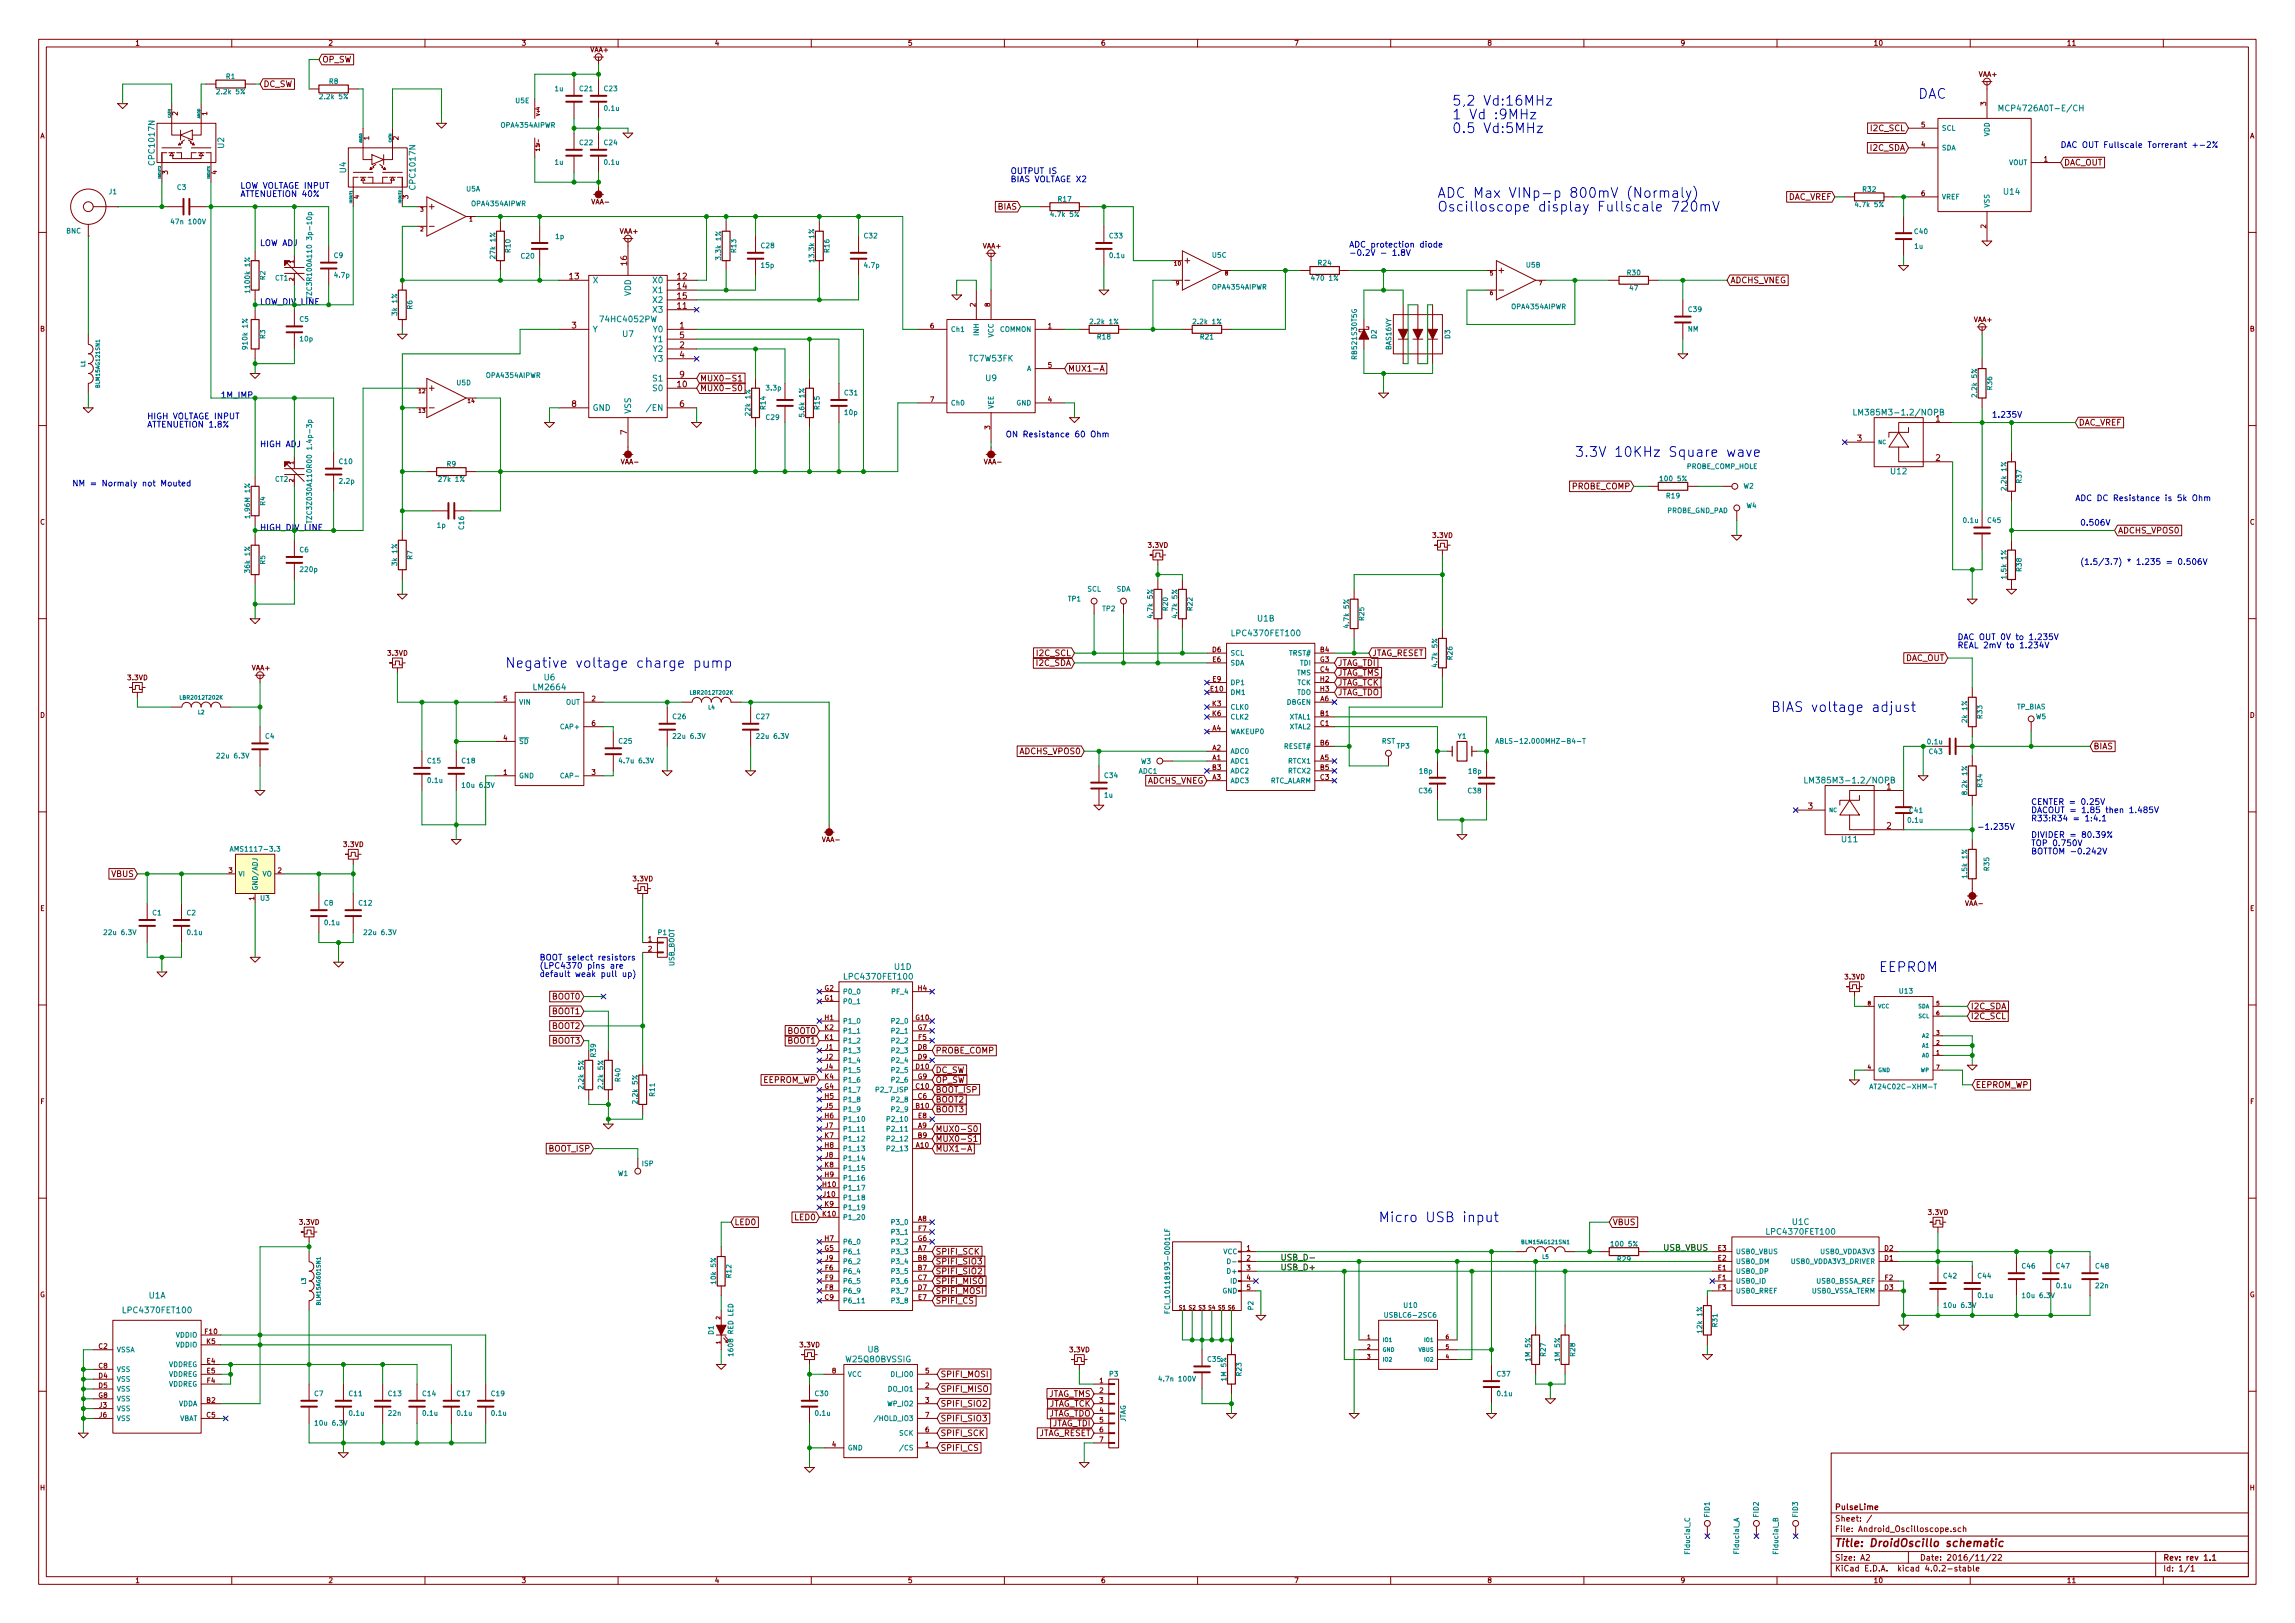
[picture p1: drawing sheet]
<svg xmlns="http://www.w3.org/2000/svg" width="594mm" height="420mm" viewBox="0 0 594 420" stroke-linecap="round" stroke-linejoin="round" font-family="sans-serif">
<defs><g id="words">
<g font-size="3.5" fill="#0000c2">
<text x="375.9" y="27.3">5,2 Vd:16MHz</text>
<text x="496.6" y="25.6">DAC</text>
<text x="375.9" y="30.9">1 Vd :9MHz</text>
<text x="375.9" y="34.5">0.5 Vd:5MHz</text>
<text x="372.1" y="51.2">ADC Max VINp-p 800mV (Normaly)</text>
<text x="372.1" y="54.8">Oscilloscope display Fullscale 720mV</text>
<text x="407.7" y="118.3">3.3V 10KHz Square wave</text>
<text x="130.8" y="172.9">Negative voltage charge pump</text>
<text x="458.5" y="184.3">BIAS voltage adjust</text>
<text x="486.4" y="251.6">EEPROM</text>
<text x="356.9" y="316.4">Micro USB input</text>
</g>
<text font-size="2.8" fill="#840000" x="475" y="400.4">Title: DroidOscillo schematic</text>
<g font-size="2.1" fill="#840000">
<text x="83.5" y="16.2">OP_SW</text>
<text x="68.2" y="22.5">DC_SW</text>
<text x="484.4" y="34">I2C_SCL</text>
<text x="484.1" y="39">I2C_SDA</text>
<text x="534.3" y="42.8">DAC_OUT</text>
<text x="462.6" y="51.7">DAC_VREF</text>
<text x="258.2" y="54.3">BIAS</text>
<text x="162.3" y="68.6" transform="rotate(-90 162.3 68.6)">16</text>
<text x="147.4" y="72.3">13</text>
<text x="175.4" y="72.3">12</text>
<text x="175.4" y="74.8">14</text>
<text x="175.4" y="77.4">15</text>
<text x="448" y="73.3">ADCHS_VNEG</text>
<text x="175.4" y="79.9">11</text>
<text x="148" y="85">3</text>
<text x="175.9" y="85">1</text>
<text x="175.9" y="87.5">5</text>
<text x="175.9" y="90.1">2</text>
<text x="175.9" y="92.6">4</text>
<text x="175.4" y="100.2">10</text>
<text x="175.9" y="97.7">9</text>
<text x="181.3" y="98.7">MUX0-S1</text>
<text x="181.3" y="101.3">MUX0-S0</text>
<text x="276.5" y="96.2">MUX1-A</text>
<text x="148" y="105.3">8</text>
<text x="175.9" y="105.3">6</text>
<text x="162.3" y="112.5" transform="rotate(-90 162.3 112.5)">7</text>
<text x="501.1" y="109.1">1</text>
<text x="538.1" y="110.2">DAC_VREF</text>
<text x="480.7" y="114.2">3</text>
<text x="501.1" y="119.3">2</text>
<text x="406.9" y="126.7">PROBE_COMP</text>
<text x="548.3" y="138.1">ADCHS_VPOS0</text>
<text x="268.2" y="172.4">I2C_SDA</text>
<text x="268.5" y="169.8">I2C_SCL</text>
<text x="346.4" y="172.4">JTAG_TDI</text>
<text x="355.2" y="169.8">JTAG_RESET</text>
<text x="493" y="171.1">DAC_OUT</text>
<text x="346.4" y="174.9">JTAG_TMS</text>
<text x="346.4" y="177.5">JTAG_TCK</text>
<text x="346.4" y="180">JTAG_TDO</text>
<text x="264" y="195.2">ADCHS_VPOS0</text>
<text x="541.9" y="194">BIAS</text>
<text x="296.8" y="202.9">ADCHS_VNEG</text>
<text x="468" y="209.5">3</text>
<text x="488.4" y="204.4">1</text>
<text x="488.4" y="214.5">2</text>
<text x="28.8" y="227">VBUS</text>
<text x="142.9" y="258.7">BOOT0</text>
<text x="142.9" y="262.6">BOOT1</text>
<text x="510.2" y="261.3">I2C_SDA</text>
<text x="510.2" y="263.8">I2C_SCL</text>
<text x="142.9" y="266.4">BOOT2</text>
<text x="203.9" y="267.6">BOOT0</text>
<text x="142.9" y="270.2">BOOT3</text>
<text x="203.9" y="270.2">BOOT1</text>
<text x="242.2" y="272.7">PROBE_COMP</text>
<text x="197.4" y="280.3">EEPROM_WP</text>
<text x="242.2" y="280.3">OP_SW</text>
<text x="242.2" y="277.8">DC_SW</text>
<text x="511.5" y="281.6">EEPROM_WP</text>
<text x="242.2" y="285.4">BOOT2</text>
<text x="242.2" y="288">BOOT3</text>
<text x="242.2" y="282.9">BOOT_ISP</text>
<text x="242.2" y="293">MUX0-S0</text>
<text x="142" y="298.1">BOOT_ISP</text>
<text x="242.2" y="295.6">MUX0-S1</text>
<text x="242.2" y="298.1">MUX1-A</text>
<text x="190.1" y="317.2">LED0</text>
<text x="205.7" y="315.9">LED0</text>
<text x="417.5" y="317.2">VBUS</text>
<text x="242.2" y="324.8">SPIFI_SCK</text>
<text x="242.2" y="327.3">SPIFI_SIO3</text>
<text x="242.2" y="329.9">SPIFI_SIO2</text>
<text x="242.2" y="334.9">SPIFI_MOSI</text>
<text x="242.2" y="332.4">SPIFI_MISO</text>
<text x="242.2" y="337.5">SPIFI_CS</text>
<text x="243.5" y="356.5">SPIFI_MOSI</text>
<text x="243.5" y="364.2">SPIFI_SIO2</text>
<text x="243.5" y="360.3">SPIFI_MISO</text>
<text x="271" y="361.6">JTAG_TMS</text>
<text x="271.1" y="364.2">JTAG_TCK</text>
<text x="243.5" y="368">SPIFI_SIO3</text>
<text x="243.5" y="371.8">SPIFI_SCK</text>
<text x="268.4" y="371.8">JTAG_RESET</text>
<text x="271" y="366.7">JTAG_TDO</text>
<text x="272" y="369.2">JTAG_TDI</text>
<text x="243.5" y="375.6">SPIFI_CS</text>
<text x="475" y="393.9">Sheet: /</text>
<text x="475" y="390.9">PulseLime</text>
<text x="475" y="396.6">File: Android_Oscilloscope.sch</text>
<text x="475" y="406.8">KiCad E.D.A. kicad 4.0.2-stable</text>
<text x="475" y="404">Size: A2</text>
<text x="497" y="404">Date: 2016/11/22</text>
<text x="560" y="404">Rev: rev 1.1</text>
<text x="560" y="406.8">Id: 1/1</text>
</g>
<g font-size="2.1" fill="#008484">
<text x="518.7" y="28.8">MCP4726A0T-E/CH</text>
<text x="58" y="38.3" transform="rotate(-90 58 38.3)">U2</text>
<text x="40" y="42.4" transform="rotate(-90 40 42.4)">CPC1017N</text>
<text x="89.6" y="44.7" transform="rotate(-90 89.6 44.7)">U4</text>
<text x="107.5" y="48.7" transform="rotate(-90 107.5 48.7)">CPC1017N</text>
<text x="518.8" y="50.4">U14</text>
<text x="153.4" y="73.3">X</text>
<text x="163.3" y="76.8" transform="rotate(-90 163.3 76.8)">VDD</text>
<text x="169.1" y="73.3">X0</text>
<text x="169.1" y="75.9">X1</text>
<text x="155.8" y="83.4">74HC4052PW</text>
<text x="169.1" y="80.9">X3</text>
<text x="169.1" y="78.4">X2</text>
<text x="153.4" y="86">Y</text>
<text x="161.2" y="87.2">U7</text>
<text x="169.1" y="86">Y0</text>
<text x="169.1" y="88.6">Y1</text>
<text x="169.1" y="91.1">Y2</text>
<text x="169.1" y="93.6">Y3</text>
<text x="250.9" y="93.6">TC7W53FK</text>
<text x="169.1" y="98.7">S1</text>
<text x="169.1" y="101.3">S0</text>
<text x="255.2" y="98.6">U9</text>
<text x="153.4" y="106.3">GND</text>
<text x="163.3" y="107.1" transform="rotate(-90 163.3 107.1)">VSS</text>
<text x="168.2" y="106.3">/EN</text>
<text x="481.5" y="107.5">LM385M3-1.2/NOPB</text>
<text x="489.5" y="122.8">U12</text>
<text x="325.6" y="160.9">U1B</text>
<text x="319.4" y="164.7">LPC4370FET100</text>
<text x="138.4" y="178.7">LM2664</text>
<text x="140.9" y="176.1">U6</text>
<text x="468.8" y="202.8">LM385M3-1.2/NOPB</text>
<text x="476.8" y="218">U11</text>
<text x="231.6" y="251">U1D</text>
<text x="219.1" y="253.6">LPC4370FET100</text>
<text x="464" y="317.1">U1C</text>
<text x="457.8" y="319.6">LPC4370FET100</text>
<text x="32.4" y="339.9">LPC4370FET100</text>
<text x="38.5" y="336.1">U1A</text>
<text x="219.1" y="352.6">W25Q80BVSSIG</text>
<text x="224.7" y="350.1">U8</text>
</g>
<g font-size="2.1" fill="#0000c2">
<text x="533.4" y="38.3">DAC OUT Fullscale Torrerant +-2%</text>
<text x="261.6" y="45">OUTPUT IS</text>
<text x="261.6" y="47.2">BIAS VOLTAGE X2</text>
<text x="62.2" y="48.8">LOW VOLTAGE INPUT</text>
<text x="62.2" y="51">ATTENUETION 40%</text>
<text x="67.3" y="63.7">LOW ADJ</text>
<text x="349.2" y="64.1">ADC protection diode</text>
<text x="349.2" y="66.2">-0.2V - 1.8V</text>
<text x="57.1" y="103">1M_IMP</text>
<text x="38.1" y="108.5">HIGH VOLTAGE INPUT</text>
<text x="38.1" y="110.7">ATTENUETION 1.8%</text>
<text x="260.3" y="113.2">ON Resistance 60 Ohm</text>
<text x="515.6" y="108.1">1.235V</text>
<text x="67.3" y="115.7">HIGH ADJ</text>
<text x="23.3" y="125.9">NM = Normaly not Mouted</text>
<text x="537.2" y="129.7">ADC DC Resistance is 5k Ohm</text>
<text x="538.5" y="136.1">0.506V</text>
<text x="538.5" y="146.2">(1.5/3.7) * 1.235 = 0.506V</text>
<text x="506.7" y="165.7">DAC OUT 0V to 1.235V</text>
<text x="506.7" y="167.8">REAL 2mV to 1.234V</text>
<text x="525.8" y="208.3">CENTER = 0.25V</text>
<text x="511.8" y="214.8">-1.235V</text>
<text x="525.8" y="210.5">DACOUT = 1.85 then 1.485V</text>
<text x="525.8" y="212.6">R33:R34 = 1:4.1</text>
<text x="525.8" y="216.9">DIVIDER = 80.39%</text>
<text x="525.8" y="219">TOP 0.750V</text>
<text x="525.8" y="221.1">BOTTOM -0.242V</text>
<text x="139.7" y="248.6">BOOT select resistors</text>
<text x="139.7" y="250.8">(LPC4370 pins are</text>
<text x="139.7" y="252.9">default weak pull up)</text>
</g>
<g font-size="2.1" fill="#008400">
<text x="67.3" y="78.9">LOW_DIV_LINE</text>
<text x="67.3" y="137.3">HIGH_DIV_LINE</text>
</g>
<g font-size="2.1">
<text x="430.5" y="323.8">USB_VBUS</text>
<text x="331.5" y="326.3">USB_D-</text>
<text x="331.5" y="328.8">USB_D+</text>
</g>
<g font-size="1.8" fill="#840000">
<text x="35" y="11.8">1</text>
<text x="85" y="11.8">2</text>
<text x="135" y="11.8">3</text>
<text x="185" y="11.8">4</text>
<text x="235" y="11.8">5</text>
<text x="285" y="11.8">6</text>
<text x="335" y="11.8">7</text>
<text x="385" y="11.8">8</text>
<text x="435" y="11.8">9</text>
<text x="485" y="11.8">10</text>
<text x="535" y="11.8">11</text>
<text x="152.8" y="13.5">VAA+</text>
<text x="512.2" y="19.9">VAA+</text>
<text x="46" y="29.9" transform="rotate(-90 46 29.9)">2</text>
<text x="53.6" y="29.9" transform="rotate(-90 53.6 29.9)">1</text>
<text x="514.1" y="27.3" transform="rotate(-90 514.1 27.3)">3</text>
<text x="10.4" y="35.8">A</text>
<text x="497.4" y="32.9">5</text>
<text x="582.4" y="35.8">A</text>
<text x="95.5" y="36.2" transform="rotate(-90 95.5 36.2)">1</text>
<text x="103.1" y="36.2" transform="rotate(-90 103.1 36.2)">2</text>
<text x="497.4" y="38">4</text>
<text x="529.1" y="41.8">1</text>
<text x="43.4" y="45.1" transform="rotate(-90 43.4 45.1)">3</text>
<text x="56.1" y="45.1" transform="rotate(-90 56.1 45.1)">4</text>
<text x="93" y="51.5" transform="rotate(-90 93 51.5)">4</text>
<text x="105.7" y="51.5" transform="rotate(-90 105.7 51.5)">3</text>
<text x="153.3" y="52.9">VAA-</text>
<text x="497.4" y="50.7">6</text>
<text x="514.1" y="59.1" transform="rotate(-90 514.1 59.1)">2</text>
<text x="160.4" y="60.5">VAA+</text>
<text x="254.4" y="64.3">VAA+</text>
<text x="252.5" y="79.4" transform="rotate(-90 252.5 79.4)">2</text>
<text x="256.3" y="79.4" transform="rotate(-90 256.3 79.4)">8</text>
<text x="510.9" y="83.4">VAA+</text>
<text x="10.4" y="85.8">B</text>
<text x="240.8" y="85">6</text>
<text x="271.3" y="85">1</text>
<text x="582.4" y="85.8">B</text>
<text x="271.3" y="95.2">5</text>
<text x="240.8" y="104.1">7</text>
<text x="271.3" y="104.1">4</text>
<text x="256.3" y="111.1" transform="rotate(-90 256.3 111.1)">3</text>
<text x="160.9" y="120.2">VAA-</text>
<text x="254.9" y="120.2">VAA-</text>
<text x="10.4" y="135.8">C</text>
<text x="582.4" y="135.8">C</text>
<text x="297.3" y="141.8">3.3VD</text>
<text x="370.9" y="139.2">3.3VD</text>
<text x="65.2" y="173.5">VAA+</text>
<text x="100.4" y="169.7">3.3VD</text>
<text x="313.8" y="168.8">D6</text>
<text x="313.9" y="171.4">E6</text>
<text x="341.7" y="171.4">G3</text>
<text x="341.8" y="168.8">B4</text>
<text x="341.8" y="173.9">C4</text>
<text x="33.1" y="176.1">3.3VD</text>
<text x="313.4" y="179">E10</text>
<text x="313.9" y="176.4">E9</text>
<text x="341.8" y="176.4">H2</text>
<text x="341.8" y="179">H3</text>
<text x="10.4" y="185.8">D</text>
<text x="130.3" y="181.5">5</text>
<text x="153.2" y="181.5">2</text>
<text x="313.8" y="182.8">K3</text>
<text x="313.8" y="185.3">K6</text>
<text x="341.8" y="185.3">B1</text>
<text x="341.8" y="181.5">A6</text>
<text x="582.4" y="185.8">D</text>
<text x="130.3" y="191.7">4</text>
<text x="153.2" y="187.9">6</text>
<text x="313.8" y="189.1">A4</text>
<text x="341.8" y="187.9">C1</text>
<text x="313.8" y="196.8">A1</text>
<text x="313.8" y="194.2">A2</text>
<text x="341.8" y="196.8">A5</text>
<text x="341.8" y="193">B6</text>
<text x="130.3" y="200.6">1</text>
<text x="153.2" y="200.6">3</text>
<text x="313.8" y="201.8">A3</text>
<text x="313.8" y="199.3">B3</text>
<text x="341.8" y="201.8">C3</text>
<text x="341.8" y="199.3">B5</text>
<text x="89" y="219.2">3.3VD</text>
<text x="213" y="218">VAA-</text>
<text x="59.2" y="226">3</text>
<text x="71.9" y="226">2</text>
<text x="65.8" y="233.1" transform="rotate(-90 65.8 233.1)">1</text>
<text x="163.9" y="228.1">3.3VD</text>
<text x="10.4" y="235.8">E</text>
<text x="508.9" y="234.5">VAA-</text>
<text x="582.4" y="235.8">E</text>
<text x="167.8" y="243.8">1</text>
<text x="167.8" y="246.3">2</text>
<text x="213.5" y="256.5">G2</text>
<text x="237.6" y="256.5">H4</text>
<text x="477.6" y="253.5">3.3VD</text>
<text x="213.5" y="259">G1</text>
<text x="213.5" y="264.1">H1</text>
<text x="213.5" y="269.2">K1</text>
<text x="213.5" y="266.6">K2</text>
<text x="237.1" y="264.1">G10</text>
<text x="237.6" y="266.6">G7</text>
<text x="237.7" y="269.2">F5</text>
<text x="213.7" y="271.7">J1</text>
<text x="213.7" y="274.2">J2</text>
<text x="237.6" y="271.7">D8</text>
<text x="237.6" y="274.2">D9</text>
<text x="213.5" y="281.9">G4</text>
<text x="213.5" y="279.3">K4</text>
<text x="213.7" y="276.8">J4</text>
<text x="237.1" y="281.9">C10</text>
<text x="237.1" y="276.8">D10</text>
<text x="237.6" y="279.3">G9</text>
<text x="10.5" y="285.8">F</text>
<text x="213.5" y="284.4">H5</text>
<text x="213.7" y="286.9">J5</text>
<text x="237.1" y="286.9">B10</text>
<text x="237.6" y="284.4">C6</text>
<text x="582.5" y="285.8">F</text>
<text x="213.5" y="289.5">H6</text>
<text x="213.7" y="292">J7</text>
<text x="237.6" y="292">A9</text>
<text x="237.7" y="289.5">E8</text>
<text x="213.5" y="294.6">K7</text>
<text x="213.5" y="297.1">H8</text>
<text x="213.7" y="299.6">J8</text>
<text x="237.1" y="297.1">A10</text>
<text x="237.6" y="294.6">B9</text>
<text x="213.5" y="302.2">K8</text>
<text x="213.5" y="304.7">H9</text>
<text x="213" y="307.3">H10</text>
<text x="213.2" y="309.8">J10</text>
<text x="77.5" y="317">3.3VD</text>
<text x="213" y="314.9">K10</text>
<text x="213.5" y="312.3">K9</text>
<text x="237.6" y="316.1">A8</text>
<text x="499.2" y="314.5">3.3VD</text>
<text x="213.5" y="323.8">G5</text>
<text x="213.5" y="321.2">H7</text>
<text x="237.6" y="321.2">G6</text>
<text x="237.6" y="323.8">A7</text>
<text x="237.7" y="318.7">F7</text>
<text x="322.7" y="323.8">1</text>
<text x="444.7" y="323.8">E3</text>
<text x="487.8" y="323.8">D2</text>
<text x="213.6" y="328.8">F6</text>
<text x="213.7" y="326.3">J9</text>
<text x="237.6" y="328.8">B7</text>
<text x="237.6" y="326.3">B8</text>
<text x="322.7" y="326.3">2</text>
<text x="322.7" y="328.8">3</text>
<text x="444.7" y="328.8">E1</text>
<text x="444.7" y="326.3">E2</text>
<text x="487.8" y="326.3">D1</text>
<text x="10.3" y="335.8">G</text>
<text x="213.6" y="333.9">F8</text>
<text x="213.6" y="331.4">F9</text>
<text x="237.6" y="331.4">C7</text>
<text x="237.6" y="333.9">D7</text>
<text x="322.7" y="331.4">4</text>
<text x="322.7" y="333.9">5</text>
<text x="444.8" y="331.4">F1</text>
<text x="444.8" y="333.9">F3</text>
<text x="487.8" y="333.9">D3</text>
<text x="487.9" y="331.4">F2</text>
<text x="582.3" y="335.8">G</text>
<text x="213.5" y="336.5">C9</text>
<text x="237.7" y="336.5">E7</text>
<text x="53.1" y="345.4">F10</text>
<text x="53.5" y="347.9">K5</text>
<text x="25.6" y="349.2">C2</text>
<text x="53.5" y="353">E4</text>
<text x="207.1" y="348.8">3.3VD</text>
<text x="276.9" y="350.1">3.3VD</text>
<text x="25.6" y="356.8">D4</text>
<text x="25.6" y="359.3">D5</text>
<text x="25.6" y="354.2">C8</text>
<text x="53.5" y="355.5">E5</text>
<text x="53.6" y="358.1">F4</text>
<text x="215.4" y="355.5">8</text>
<text x="239.5" y="359.3">2</text>
<text x="239.5" y="355.5">5</text>
<text x="284.6" y="358.1">1</text>
<text x="25.5" y="361.9">G8</text>
<text x="25.7" y="364.4">J3</text>
<text x="53.5" y="363.1">B2</text>
<text x="239.5" y="363.1">3</text>
<text x="284.6" y="360.6">2</text>
<text x="284.6" y="363.1">3</text>
<text x="284.6" y="365.7">4</text>
<text x="25.7" y="366.9">J6</text>
<text x="53.5" y="366.9">C5</text>
<text x="239.5" y="370.8">6</text>
<text x="239.5" y="366.9">7</text>
<text x="284.6" y="368.2">5</text>
<text x="284.6" y="370.8">6</text>
<text x="215.4" y="374.6">4</text>
<text x="239.5" y="374.6">1</text>
<text x="284.6" y="373.3">7</text>
<text x="10.4" y="385.8">H</text>
<text x="582.4" y="385.8">H</text>
<text x="35" y="409.8">1</text>
<text x="85" y="409.8">2</text>
<text x="135" y="409.8">3</text>
<text x="185" y="409.8">4</text>
<text x="235" y="409.8">5</text>
<text x="285" y="409.8">6</text>
<text x="335" y="409.8">7</text>
<text x="385" y="409.8">8</text>
<text x="435" y="409.8">9</text>
<text x="485" y="409.8">10</text>
<text x="535" y="409.8">11</text>
</g>
<g font-size="1.8" fill="#008484">
<text x="58.6" y="20.4">R1</text>
<text x="85.2" y="21.7">R8</text>
<text x="143.7" y="23.6">1u</text>
<text x="150.1" y="23.6">C21</text>
<text x="156.4" y="23.6">C23</text>
<text x="56.4" y="24.4">2.2k 5%</text>
<text x="83.1" y="25.6">2.2k 5%</text>
<text x="133.5" y="26.7">U5E</text>
<text x="156.5" y="28.7">0.1u</text>
<text x="129.8" y="33">OPA4354AIPWR</text>
<text x="502.7" y="33.8">SCL</text>
<text x="515" y="35.4" transform="rotate(-90 515 35.4)">VDD</text>
<text x="150.1" y="37.6">C22</text>
<text x="156.4" y="37.6">C24</text>
<text x="502.7" y="38.9">SDA</text>
<text x="143.7" y="42.6">1u</text>
<text x="156.5" y="42.6">0.1u</text>
<text x="519.9" y="42.7">VOUT</text>
<text x="28.2" y="50.3">J1</text>
<text x="45.9" y="49.1">C3</text>
<text x="120.7" y="49.5">U5A</text>
<text x="122.2" y="53.4">OPA4354AIPWR</text>
<text x="274" y="52.2">R17</text>
<text x="480.6" y="53.6">4.7k 5%</text>
<text x="482.2" y="49.6">R32</text>
<text x="502.7" y="51.6">VREF</text>
<text x="515" y="53.8" transform="rotate(-90 515 53.8)">VSS</text>
<text x="44.9" y="58">47n 100V</text>
<text x="272.3" y="56.1">4.7k 5%</text>
<text x="17.1" y="60.4">BNC</text>
<text x="132.1" y="65.3" transform="rotate(-90 132.1 65.3)">R10</text>
<text x="143.8" y="61.8">1p</text>
<text x="190.6" y="65.3" transform="rotate(-90 190.6 65.3)">R13</text>
<text x="197.1" y="64.2">C28</text>
<text x="214.7" y="65.3" transform="rotate(-90 214.7 65.3)">R16</text>
<text x="223.7" y="61.7">C32</text>
<text x="287.2" y="61.7">C33</text>
<text x="495.6" y="60.6">C40</text>
<text x="495.6" y="64.4">1u</text>
<text x="86.5" y="66.8">C9</text>
<text x="86.7" y="71.8">4.7p</text>
<text x="128.2" y="66.6" transform="rotate(-90 128.2 66.6)">27k 1%</text>
<text x="135" y="66.9">C20</text>
<text x="186.6" y="66.9" transform="rotate(-90 186.6 66.9)">3.3k 1%</text>
<text x="197.1" y="69.3">15p</text>
<text x="210.7" y="67.4" transform="rotate(-90 210.7 67.4)">13.3k 1%</text>
<text x="223.9" y="69.3">4.7p</text>
<text x="287.4" y="66.8">0.1u</text>
<text x="313.8" y="66.7">U5C</text>
<text x="341.3" y="68.7">R24</text>
<text x="395.1" y="69.2">U5B</text>
<text x="421.3" y="71.2">R30</text>
<text x="64.7" y="75.3" transform="rotate(-90 64.7 75.3)">1100k 1%</text>
<text x="68.6" y="72.4" transform="rotate(-90 68.6 72.4)">R2</text>
<text x="71.2" y="72.6">CT1</text>
<text x="80.7" y="75.7" transform="rotate(-90 80.7 75.7)">TZC3R100A110 3p-10p</text>
<text x="314" y="74.9">OPA4354AIPWR</text>
<text x="339.9" y="72.6">470 1%</text>
<text x="421.9" y="75.2">47</text>
<text x="77.6" y="83.3">C5</text>
<text x="102.8" y="81.4" transform="rotate(-90 102.8 81.4)">3k 1%</text>
<text x="106.7" y="80" transform="rotate(-90 106.7 80)">R6</text>
<text x="282.5" y="83.9">2.2k 1%</text>
<text x="309.2" y="83.9">2.2k 1%</text>
<text x="391.4" y="80">OPA4354AIPWR</text>
<text x="437.1" y="80.7">C39</text>
<text x="68.6" y="87.6" transform="rotate(-90 68.6 87.6)">R3</text>
<text x="77.7" y="88.4">10p</text>
<text x="246.1" y="85.9">Ch1</text>
<text x="253.4" y="86.8" transform="rotate(-90 253.4 86.8)">INH</text>
<text x="257.2" y="87.5" transform="rotate(-90 257.2 87.5)">VCC</text>
<text x="258.7" y="85.9">COMMON</text>
<text x="284.1" y="87.9">R18</text>
<text x="310.8" y="87.9">R21</text>
<text x="356.3" y="87.6" transform="rotate(-90 356.3 87.6)">D2</text>
<text x="375.4" y="87.6" transform="rotate(-90 375.4 87.6)">D3</text>
<text x="436.9" y="85.8">NM</text>
<text x="64.1" y="90" transform="rotate(-90 64.1 90)">910k 1%</text>
<text x="351.2" y="92.6" transform="rotate(-90 351.2 92.6)">RB521S30T5G</text>
<text x="360.1" y="90.5" transform="rotate(-90 360.1 90.5)">BAS16VY</text>
<text x="118.3" y="99.7">U5D</text>
<text x="126" y="97.8">OPA4354AIPWR</text>
<text x="198.5" y="101.1">3.3p</text>
<text x="265.7" y="96.1">A</text>
<text x="515.7" y="100.9" transform="rotate(-90 515.7 100.9)">R36</text>
<text x="194.2" y="107.3" transform="rotate(-90 194.2 107.3)">22k 1%</text>
<text x="198.2" y="105.9" transform="rotate(-90 198.2 105.9)">R14</text>
<text x="208.2" y="107.5" transform="rotate(-90 208.2 107.5)">5.6k 1%</text>
<text x="212.1" y="105.9" transform="rotate(-90 212.1 105.9)">R15</text>
<text x="218.7" y="102.3">C31</text>
<text x="218.7" y="107.4">10p</text>
<text x="246.1" y="104.9">Ch0</text>
<text x="257.2" y="105.8" transform="rotate(-90 257.2 105.8)">VEE</text>
<text x="263" y="104.9">GND</text>
<text x="511.7" y="102.5" transform="rotate(-90 511.7 102.5)">2.2k 5%</text>
<text x="198.3" y="108.7">C29</text>
<text x="71.2" y="124.7">CT2</text>
<text x="87.9" y="120.1">C10</text>
<text x="88" y="125.2">2.2p</text>
<text x="113.8" y="124.7">27k 1%</text>
<text x="115.7" y="120.8">R9</text>
<text x="430.1" y="124.6">100 5%</text>
<text x="436.5" y="121.4">PROBE_COMP_HOLE</text>
<text x="523.3" y="125" transform="rotate(-90 523.3 125)">R37</text>
<text x="68.6" y="130.8" transform="rotate(-90 68.6 130.8)">R4</text>
<text x="431.4" y="129">R19</text>
<text x="451.3" y="126.5">W2</text>
<text x="452.1" y="131.5">W4</text>
<text x="519.4" y="126.6" transform="rotate(-90 519.4 126.6)">2.2k 1%</text>
<text x="64.7" y="133.7" transform="rotate(-90 64.7 133.7)">1.96M 1%</text>
<text x="80.7" y="133.4" transform="rotate(-90 80.7 133.4)">TZC3Z030A110R00 1.4p-3p</text>
<text x="113.2" y="136.6">1p</text>
<text x="120.1" y="137" transform="rotate(-90 120.1 137)">C16</text>
<text x="431.5" y="132.8">PROBE_GND_PAD</text>
<text x="508.3" y="135.3">0.1u</text>
<text x="514.6" y="135.3">C45</text>
<text x="77.6" y="143">C6</text>
<text x="64.7" y="147.9" transform="rotate(-90 64.7 147.9)">36k 1%</text>
<text x="68.6" y="146.1" transform="rotate(-90 68.6 146.1)">R5</text>
<text x="77.9" y="148">220p</text>
<text x="102.8" y="146.1" transform="rotate(-90 102.8 146.1)">3k 1%</text>
<text x="106.7" y="144.8" transform="rotate(-90 106.7 144.8)">R7</text>
<text x="519.4" y="149.4" transform="rotate(-90 519.4 149.4)">1.5k 1%</text>
<text x="523.3" y="147.8" transform="rotate(-90 523.3 147.8)">R38</text>
<text x="276.5" y="155.7">TP1</text>
<text x="281.5" y="153.1">SCL</text>
<text x="289" y="153.1">SDA</text>
<text x="285.4" y="158.2">TP2</text>
<text x="298.4" y="159.6" transform="rotate(-90 298.4 159.6)">4.7k 5%</text>
<text x="302.3" y="158" transform="rotate(-90 302.3 158)">R20</text>
<text x="304.7" y="159.6" transform="rotate(-90 304.7 159.6)">4.7k 5%</text>
<text x="308.7" y="158" transform="rotate(-90 308.7 158)">R22</text>
<text x="353.1" y="160.5" transform="rotate(-90 353.1 160.5)">R25</text>
<text x="349.2" y="162.1" transform="rotate(-90 349.2 162.1)">4.7k 5%</text>
<text x="318.5" y="169.7">SCL</text>
<text x="318.5" y="172.3">SDA</text>
<text x="333.7" y="169.7">TRST#</text>
<text x="336.5" y="172.3">TDI</text>
<text x="372" y="172.3" transform="rotate(-90 372 172.3)">4.7k 5%</text>
<text x="376" y="170.7" transform="rotate(-90 376 170.7)">R26</text>
<text x="318.5" y="177.3">DP1</text>
<text x="318.5" y="179.9">DM1</text>
<text x="335.6" y="179.9">TDO</text>
<text x="335.6" y="174.8">TMS</text>
<text x="335.7" y="177.3">TCK</text>
<text x="134.4" y="182.4">VIN</text>
<text x="146.4" y="182.4">OUT</text>
<text x="318.5" y="183.7">CLK0</text>
<text x="333" y="182.4">DBGEN</text>
<text x="513.1" y="185.9" transform="rotate(-90 513.1 185.9)">R33</text>
<text x="522" y="183.6">TP_BIAS</text>
<text x="68.7" y="191.2">C4</text>
<text x="145.3" y="188.8">CAP+</text>
<text x="174.2" y="186.1">C26</text>
<text x="174.8" y="191.2">22u 6.3V</text>
<text x="195.8" y="186.1">C27</text>
<text x="196.3" y="191.2">22u 6.3V</text>
<text x="318.5" y="190">WAKEUP0</text>
<text x="318.5" y="186.2">CLK2</text>
<text x="333.7" y="186.2">XTAL1</text>
<text x="333.7" y="188.8">XTAL2</text>
<text x="377.4" y="191.2">Y1</text>
<text x="509.2" y="186.8" transform="rotate(-90 509.2 186.8)">2k 1%</text>
<text x="527" y="186.1">W5</text>
<text x="56.6" y="196.3">22u 6.3V</text>
<text x="110.7" y="197.6">C15</text>
<text x="119.6" y="197.6">C18</text>
<text x="134.4" y="192.6">SD</text>
<text x="160.2" y="192.5">C25</text>
<text x="160.8" y="197.6">4.7u 6.3V</text>
<text x="295.3" y="197.7">W3</text>
<text x="318.5" y="197.7">ADC1</text>
<text x="318.5" y="195.1">ADC0</text>
<text x="332.5" y="193.8">RESET#</text>
<text x="333.6" y="197.7">RTCX1</text>
<text x="357.7" y="192.5">RST</text>
<text x="361.6" y="193.8">TP3</text>
<text x="389.2" y="192.5">ABLS-12.000MHZ-B4-T</text>
<text x="499.1" y="192.7">0.1u</text>
<text x="499.4" y="195.2">C43</text>
<text x="110.8" y="202.7">0.1u</text>
<text x="120.1" y="203.9">10u 6.3V</text>
<text x="134.4" y="201.5">GND</text>
<text x="145.8" y="201.5">CAP-</text>
<text x="286" y="201.4">C34</text>
<text x="294.7" y="200.3">ADC1</text>
<text x="318.5" y="202.7">ADC3</text>
<text x="318.5" y="200.2">ADC2</text>
<text x="328.3" y="202.7">RTC_ALARM</text>
<text x="333.6" y="200.2">RTCX2</text>
<text x="367.5" y="200.3">18p</text>
<text x="380.2" y="200.3">18p</text>
<text x="513.1" y="203.7" transform="rotate(-90 513.1 203.7)">R34</text>
<text x="285.9" y="206.5">1u</text>
<text x="367.4" y="205.4">C36</text>
<text x="380.1" y="205.4">C38</text>
<text x="509.2" y="205.3" transform="rotate(-90 509.2 205.3)">8.2k 1%</text>
<text x="494" y="213">0.1u</text>
<text x="494.4" y="210.4">C41</text>
<text x="60.6" y="220.4">AMS1117-3.3</text>
<text x="61.7" y="226.9">VI</text>
<text x="67.8" y="226.9">VO</text>
<text x="509.2" y="226.9" transform="rotate(-90 509.2 226.9)">1.5k 1%</text>
<text x="514.9" y="225.3" transform="rotate(-90 514.9 225.3)">R35</text>
<text x="66.7" y="230.5" transform="rotate(-90 66.7 230.5)">GND/ADJ</text>
<text x="67.5" y="233.1">U3</text>
<text x="39.5" y="236.9">C1</text>
<text x="48.4" y="236.9">C2</text>
<text x="83.9" y="234.4">C8</text>
<text x="84.2" y="239.5">0.1u</text>
<text x="92.9" y="234.4">C12</text>
<text x="27.4" y="242">22u 6.3V</text>
<text x="48.6" y="242">0.1u</text>
<text x="94.7" y="242">22u 6.3V</text>
<text x="170.4" y="242">P1</text>
<text x="174.5" y="250.2" transform="rotate(-90 174.5 250.2)">USB_BOOT</text>
<text x="218.2" y="257.3">P0_0</text>
<text x="231" y="257.3">PF_4</text>
<text x="491.7" y="257.2">U13</text>
<text x="218.2" y="259.9">P0_1</text>
<text x="218.2" y="265">P1_0</text>
<text x="218.2" y="267.5">P1_1</text>
<text x="231.1" y="267.5">P2_1</text>
<text x="231.1" y="265">P2_0</text>
<text x="154.2" y="273.6" transform="rotate(-90 154.2 273.6)">R39</text>
<text x="218.2" y="272.6">P1_3</text>
<text x="218.2" y="270">P1_2</text>
<text x="218.2" y="275.1">P1_4</text>
<text x="231.1" y="270">P2_2</text>
<text x="231.1" y="272.6">P2_3</text>
<text x="231.1" y="275.1">P2_4</text>
<text x="151.1" y="281.5" transform="rotate(-90 151.1 281.5)">2.2k 5%</text>
<text x="156.1" y="281.5" transform="rotate(-90 156.1 281.5)">2.2k 5%</text>
<text x="160.6" y="279.9" transform="rotate(-90 160.6 279.9)">R40</text>
<text x="218.2" y="277.7">P1_5</text>
<text x="218.2" y="280.2">P1_6</text>
<text x="231.1" y="280.2">P2_6</text>
<text x="231.1" y="277.7">P2_5</text>
<text x="485.1" y="282">AT24C02C-XHM-T</text>
<text x="165" y="285.3" transform="rotate(-90 165 285.3)">2.2k 5%</text>
<text x="169.5" y="283.7" transform="rotate(-90 169.5 283.7)">R11</text>
<text x="218.2" y="282.7">P1_7</text>
<text x="218.2" y="285.3">P1_8</text>
<text x="218.2" y="287.8">P1_9</text>
<text x="227.2" y="282.7">P2_7_ISP</text>
<text x="231.1" y="285.3">P2_8</text>
<text x="231.1" y="287.8">P2_9</text>
<text x="218.2" y="290.4">P1_10</text>
<text x="218.2" y="292.9">P1_11</text>
<text x="230.1" y="290.4">P2_10</text>
<text x="230.1" y="292.9">P2_11</text>
<text x="218.2" y="295.4">P1_12</text>
<text x="218.2" y="298">P1_13</text>
<text x="230.1" y="295.4">P2_12</text>
<text x="230.1" y="298">P2_13</text>
<text x="159.9" y="304.4">W1</text>
<text x="166.2" y="301.9">ISP</text>
<text x="218.2" y="300.5">P1_14</text>
<text x="218.2" y="303.1">P1_15</text>
<text x="218.2" y="305.6">P1_16</text>
<text x="218.2" y="308.1">P1_17</text>
<text x="218.2" y="310.7">P1_18</text>
<text x="218.2" y="313.2">P1_19</text>
<text x="218.2" y="315.8">P1_20</text>
<text x="231.1" y="317">P3_0</text>
<text x="218.2" y="322.1">P6_0</text>
<text x="231.1" y="322.1">P3_2</text>
<text x="231.1" y="319.6">P3_1</text>
<text x="417.4" y="322.7">100 5%</text>
<text x="218.2" y="324.7">P6_1</text>
<text x="218.2" y="329.7">P6_4</text>
<text x="218.2" y="327.2">P6_2</text>
<text x="231.1" y="324.7">P3_3</text>
<text x="231.1" y="329.7">P3_5</text>
<text x="231.1" y="327.2">P3_4</text>
<text x="316.6" y="324.7">VCC</text>
<text x="318" y="329.7">D+</text>
<text x="418.7" y="326.6">R29</text>
<text x="449.3" y="329.7">USB0_DP</text>
<text x="449.3" y="327.2">USB0_DM</text>
<text x="449.3" y="324.7">USB0_VBUS</text>
<text x="463.9" y="327.2">USB0_VDDA3V3_DRIVER</text>
<text x="471.5" y="324.7">USB0_VDDA3V3</text>
<text x="523.5" y="328.4">C46</text>
<text x="532.4" y="328.4">C47</text>
<text x="542.5" y="328.4">C48</text>
<text x="185.3" y="332.1" transform="rotate(-90 185.3 332.1)">10k 5%</text>
<text x="189.3" y="330.7" transform="rotate(-90 189.3 330.7)">R12</text>
<text x="218.2" y="334.8">P6_9</text>
<text x="218.2" y="332.3">P6_5</text>
<text x="231.1" y="332.3">P3_6</text>
<text x="231.1" y="334.8">P3_7</text>
<text x="316.4" y="334.8">GND</text>
<text x="318.5" y="332.3">ID</text>
<text x="449.3" y="332.3">USB0_ID</text>
<text x="449.3" y="334.8">USB0_RREF</text>
<text x="468.9" y="334.8">USB0_VSSA_TERM</text>
<text x="470.3" y="332.3">USB0_BSSA_REF</text>
<text x="503.1" y="330.9">C42</text>
<text x="512" y="330.9">C44</text>
<text x="532.5" y="333.5">0.1u</text>
<text x="542.5" y="333.5">22n</text>
<text x="218.2" y="337.4">P6_11</text>
<text x="231.1" y="337.4">P3_8</text>
<text x="302.8" y="338.3" transform="rotate(-90 302.8 338.3)">FCI_10118193-0001LF</text>
<text x="324.4" y="339.1" transform="rotate(-90 324.4 339.1)">P2</text>
<text x="359" y="341.1">USBLC6-2SC6</text>
<text x="363.5" y="338.5">U10</text>
<text x="503.7" y="338.5">10u 6.3V</text>
<text x="512.1" y="336">0.1u</text>
<text x="524" y="336">10u 6.3V</text>
<text x="45.4" y="346.2">VDDIO</text>
<text x="184.7" y="345.5" transform="rotate(-90 184.7 345.5)">D1</text>
<text x="440.6" y="344.8" transform="rotate(-90 440.6 344.8)">12k 1%</text>
<text x="444.6" y="343.4" transform="rotate(-90 444.6 343.4)">R31</text>
<text x="30.2" y="350.1">VSSA</text>
<text x="43.5" y="353.9">VDDREG</text>
<text x="45.4" y="348.8">VDDIO</text>
<text x="189.8" y="350.4" transform="rotate(-90 189.8 350.4)">1608 RED LED</text>
<text x="312.6" y="352.5">C35</text>
<text x="396.2" y="352.2" transform="rotate(-90 396.2 352.2)">1M 5%</text>
<text x="400.1" y="351" transform="rotate(-90 400.1 351)">R27</text>
<text x="403.8" y="352.2" transform="rotate(-90 403.8 352.2)">1M 5%</text>
<text x="407.7" y="351" transform="rotate(-90 407.7 351)">R28</text>
<text x="30.2" y="357.7">VSS</text>
<text x="30.2" y="355.1">VSS</text>
<text x="43.5" y="358.9">VDDREG</text>
<text x="43.5" y="356.4">VDDREG</text>
<text x="219.5" y="356.4">VCC</text>
<text x="230.9" y="356.4">DI_IO0</text>
<text x="287.2" y="356.3">P3</text>
<text x="300.6" y="357.6">4.7n 100V</text>
<text x="317.4" y="357.2" transform="rotate(-90 317.4 357.2)">1M 5%</text>
<text x="321.4" y="356.1" transform="rotate(-90 321.4 356.1)">R23</text>
<text x="387.6" y="356.3">C37</text>
<text x="30.2" y="365.3">VSS</text>
<text x="30.2" y="360.2">VSS</text>
<text x="30.2" y="362.8">VSS</text>
<text x="46.1" y="364">VDDA</text>
<text x="81.4" y="361.4">C7</text>
<text x="90.4" y="361.4">C11</text>
<text x="100.6" y="361.4">C13</text>
<text x="109.4" y="361.4">C14</text>
<text x="118.3" y="361.4">C17</text>
<text x="127.2" y="361.4">C19</text>
<text x="211" y="361.4">C30</text>
<text x="229.8" y="364">WP_IO2</text>
<text x="230" y="360.2">DO_IO1</text>
<text x="387.7" y="361.4">0.1u</text>
<text x="30.2" y="367.8">VSS</text>
<text x="46.2" y="367.8">VBAT</text>
<text x="82" y="369">10u 6.3V</text>
<text x="90.5" y="366.5">0.1u</text>
<text x="100.6" y="366.5">22n</text>
<text x="109.6" y="366.5">0.1u</text>
<text x="118.4" y="366.5">0.1u</text>
<text x="127.3" y="366.5">0.1u</text>
<text x="211.2" y="366.5">0.1u</text>
<text x="227.1" y="367.8">/HOLD_IO3</text>
<text x="232.7" y="371.6">SCK</text>
<text x="291.4" y="368.3" transform="rotate(-90 291.4 368.3)">JTAG</text>
<text x="219.5" y="375.5">GND</text>
<text x="233.5" y="375.5">/CS</text>
<text x="442.5" y="392.7" transform="rotate(-90 442.5 392.7)">FID1</text>
<text x="455.2" y="392.7" transform="rotate(-90 455.2 392.7)">FID2</text>
<text x="465.4" y="392.7" transform="rotate(-90 465.4 392.7)">FID3</text>
<text x="437.4" y="402.1" transform="rotate(-90 437.4 402.1)">Fiducial_C</text>
<text x="450.1" y="402.1" transform="rotate(-90 450.1 402.1)">Fiducial_A</text>
<text x="460.3" y="402.1" transform="rotate(-90 460.3 402.1)">Fiducial_B</text>
</g>
<g font-size="1.4" fill="#840000">
<text x="139.7" y="28.5" transform="rotate(-90 139.7 28.5)">4</text>
<text x="139.7" y="39.1" transform="rotate(-90 139.7 39.1)">11</text>
<text x="108.8" y="59.9">2</text>
<text x="108.8" y="54.8">3</text>
<text x="121.5" y="57.3">1</text>
<text x="75.9" y="68.1" transform="rotate(-90 75.9 68.1)">1</text>
<text x="304" y="68.7">10</text>
<text x="317.1" y="71.3">8</text>
<text x="385.7" y="71.3">5</text>
<text x="75.9" y="72.7" transform="rotate(-90 75.9 72.7)">2</text>
<text x="304.4" y="73.8">9</text>
<text x="385.7" y="76.4">6</text>
<text x="398.4" y="73.8">7</text>
<text x="108.4" y="101.8">12</text>
<text x="108.4" y="106.8">13</text>
<text x="121.1" y="104.3">14</text>
<text x="75.9" y="124.8" transform="rotate(-90 75.9 124.8)">2</text>
<text x="75.9" y="120.2" transform="rotate(-90 75.9 120.2)">1</text>
<text x="483.5" y="260.3">8</text>
<text x="501.3" y="260.3">5</text>
<text x="501.3" y="262.8">6</text>
<text x="501.3" y="267.9">3</text>
<text x="501.3" y="273">1</text>
<text x="501.3" y="270.4">2</text>
<text x="483.5" y="276.8">4</text>
<text x="501.3" y="276.8">7</text>
<text x="186.4" y="341.5" transform="rotate(-90 186.4 341.5)">2</text>
<text x="305.2" y="339">S1 S2 S3 S4 S5 S6</text>
<text x="186.4" y="347.9" transform="rotate(-90 186.4 347.9)">1</text>
<text x="353.9" y="346.6">1</text>
<text x="374.3" y="346.6">6</text>
<text x="353.9" y="349.2">2</text>
<text x="353.9" y="351.7">3</text>
<text x="374.3" y="351.7">4</text>
<text x="374.3" y="349.2">5</text>
</g>
<g font-size="1.4" fill="#008484">
<text x="22" y="95" transform="rotate(-90 22 95)">L1</text>
<text x="25.8" y="100.1" transform="rotate(-90 25.8 100.1)">BLM15AG121SN1</text>
<text x="486.2" y="115">NC</text>
<text x="179" y="179.8">LBR2012T202K</text>
<text x="46.9" y="181.1">LBR2012T202K</text>
<text x="51.3" y="184.9">L2</text>
<text x="183.3" y="183.6">L4</text>
<text x="473.5" y="210.2">NC</text>
<text x="486.2" y="261">VCC</text>
<text x="496.4" y="261">SDA</text>
<text x="496.5" y="263.6">SCL</text>
<text x="497.6" y="268.6">A2</text>
<text x="497.6" y="273.7">A0</text>
<text x="497.6" y="271.2">A1</text>
<text x="486.2" y="277.5">GND</text>
<text x="497.1" y="277.5">WP</text>
<text x="394.1" y="322.1">BLM15AG121SN1</text>
<text x="399.2" y="325.9">L5</text>
<text x="79.2" y="332.5" transform="rotate(-90 79.2 332.5)">L3</text>
<text x="83" y="337.6" transform="rotate(-90 83 337.6)">BLM15AG601SN1</text>
<text x="357.9" y="347.4">IO1</text>
<text x="368.8" y="347.4">IO1</text>
<text x="357.9" y="349.9">GND</text>
<text x="357.9" y="352.5">IO2</text>
<text x="367.2" y="349.9">VBUS</text>
<text x="368.8" y="352.5">IO2</text>
</g>
<g font-size="1.1" fill="#840000">
<text x="139.7" y="29.9" transform="rotate(-90 139.7 29.9)">V+</text>
<text x="139.7" y="37.4" transform="rotate(-90 139.7 37.4)">V-</text>
</g>
<g font-size=".9" fill="#008484">
<text x="44.2" y="30.6" transform="rotate(-90 44.2 30.6)">CATH</text>
<text x="51.8" y="30.7" transform="rotate(-90 51.8 30.7)">ANOD</text>
<text x="93.7" y="37" transform="rotate(-90 93.7 37)">ANOD</text>
<text x="101.3" y="36.9" transform="rotate(-90 101.3 36.9)">CATH</text>
<text x="41.7" y="46.2" transform="rotate(-90 41.7 46.2)">INOUT2</text>
<text x="54.4" y="46.2" transform="rotate(-90 54.4 46.2)">INOUT1</text>
<text x="91.2" y="52.6" transform="rotate(-90 91.2 52.6)">INOUT1</text>
<text x="103.9" y="52.6" transform="rotate(-90 103.9 52.6)">INOUT2</text>
</g>
</g></defs>
<g fill="none" stroke="#840000" stroke-width=".26">
<path d="M10 10.2h574v400h-574zM12 12.2h570v396h-570zM60 10.2v2M83.3 14h8.2v2.8h-8.2l-.8-1.4zM110 10.2v2M153.7 14.8h2.5M154.9 14.8v1.9M160 10.2v2M210 10.2v2M260 10.2v2M310 10.2v2M360 10.2v2"/>
<path d="M410 10.2v2M460 10.2v2M510 10.2v2M560 10.2v2M30.5 26.8h2.5l-1.3 1.3zM40.6 31.9h15.3v10.2h-15.3zM41.9 38.3h5.1M41.9 39.5h1.3M41.9 39.5v2.3M41.9 39.5v7.7M43.7 39.5h1.5M44.4 26.8v8.2h2.3"/>
<path d="M44.4 39.5l.6 .8h-1.1zM45.7 39.5h1.3v1.6M46.5 37l.2 .5h-.5zM46.7 33.7v2.5M46.7 35l3.1-1.3v2.5zM47.8 36.2l-.8 .5 .2 .3-1 .5M48.8 36.2l.7 .5-.2 .3 1 .5M49.5 38.3h5.1M50 37l.3 .5h-.5zM50.8 39.5h-1.3v1.6M51.3 39.5h1.5M52.1 26.8v8.2h-2.3"/>
<path d="M52.1 39.5l.5 .8h-1zM53.3 39.5h1.3v7.7M53.3 21.8h2.6M63.5 21.8h2.5M68.1 20.4h8.1v2.7h-8.1l-.8-1.3zM80 23h2.5M90.2 38.3h15.2v10.1h-15.2zM90.2 23h2.5M94 33.2v8.1h2.3M101.6 33.2v8.1h-2.3M113 31.9h2.6l-1.3 1.3zM138.4 25.6v5"/>
<path d="M138.4 35.7v5.1M148.6 20.5v4.3M148.6 26.3v4.3M148.6 34.5v4.3M154.9 20.5v4.3M154.9 26.3v4.3M154.9 34.5v4.3M161.3 34.5h2.5l-1.2 1.2zM483.4 36.9h9.9l.7 1.4-.7 1.3h-9.9zM483.4 31.8h9.9l.7 1.4-.7 1.4h-9.9zM494 38.3h7.6M494 33.2h7.6"/>
<path d="M501.6 30.6h24.2v24.2h-24.2zM513.1 21.1h2.5M514.3 21.1v9.5M22.9 58.1v3M24.1 53.5h6.4M30.5 53.5h.1M43.2 53.5h4.3M44.7 40.3v.8h7.4v-.8M49 53.5h4.3M91.4 44.6h5.1M92.7 45.9h-1.3v7.6M93.2 45.9h1.5"/>
<path d="M94 46.7v.7h7.3v-.7M94 45.9l.5 .8h-1zM95.2 45.9h1.3v1.5M96 43.3l.3 .6h-.5zM96.3 40l3 1.3-3 1.3zM97.3 42.6l-.8 .5 .3 .2-1 .6M98.3 42.6l.8 .5-.3 .2 1 .6M99.1 44.6h5M99.3 40v2.6M99.6 43.3l.2 .6h-.5zM100.3 45.9h-1.2v1.5M100.8 45.9h1.6"/>
<path d="M101.6 45.9l.5 .8h-1zM102.9 45.9h1.2M104.1 45.9v2.3M104.1 45.9v7.6M107.9 53.5h2.6M107.9 58.6h2.6M110.5 51l10.1 5-10.1 5.1zM111.1 53.5h1.3M111.1 58.6h1.3M111.8 52.9v1.2M120.6 56h2.6M129.5 57.3v2.6"/>
<path d="M139.7 58.6v4.3M148.6 40.3v4.3M153.7 50.3h2.5M154.9 40.3v4.3M154.9 48.4v1.9M188 57.3v2.6M212.1 57.3v2.6M257.7 52.1h5.7l.8 1.4-.8 1.4h-5.7zM269.2 53.5h2.6M279.4 53.5h2.5M285.7 58.6v4.3M462.5 49.6h11.7l.8 1.4-.8 1.3h-11.7z"/>
<path d="M477.5 51h2.6M487.7 51h2.5M492.8 56v4.4M494 51h7.6M514.3 54.8v7.6M525.8 42.1h7.6M534.2 40.7h10.6v2.8h-10.6l-.8-1.4zM10 60.2h2M22.9 61.1h.1M66 64.9v2.6M66 75.1v2.5M73.7 67.5l5 5.1"/>
<path d="M73.7 70.8h5M73.7 69.3h5M76.2 66.2v3.1M76.2 70.8v3M85.1 63.7v4.3M85.1 69.5v4.3M104.1 72.6v2.5M129.5 67.5v2.5M139.7 64.4v4.3M144.8 72.6h7.6M152.4 71.3h20.3v36.8h-20.3zM161.3 61.8h2.5"/>
<path d="M162.6 61.8v9.5M172.7 72.6h7.6M172.7 75.1h7.6M172.7 77.6h7.6M188 67.5v2.5M195.6 61.1v4.3M195.6 67v4.3M212.1 67.5v2.5M222.2 61.1v4.3M222.2 67v4.3M246.4 76.4h2.5l-1.3 1.2zM252.7 75.1v7.6"/>
<path d="M255.3 65.6h2.5M256.5 65.6v1.9M256.5 75.1v7.6M284.5 75.1h2.5l-1.3 1.3zM285.7 64.4v4.3M303.5 72.6h2.6M303.5 67.5h2.6M306.1 64.9l10.1 5.1-10.1 5.1zM306.7 72.6h1.3M306.7 67.5h1.3M307.3 66.8v1.3M316.2 70h2.6"/>
<path d="M336.5 70h2.6M346.7 70h2.5M363.2 78.9v15.2M367 78.9v15.2M370.8 78.9v15.2M384.8 75.1h2.5M384.8 70h2.5M387.3 67.5l10.2 5.1-10.2 5zM388 75.1h1.3M388 70h1.3M388.6 69.4v1.3M397.5 72.6h2.5"/>
<path d="M416.6 72.6h2.5M426.7 72.6h2.6M435.6 77.6v4.4M447.8 71.2h15.1v2.7h-15.1l-.8-1.3zM491.5 68.7h2.5l-1.2 1.3zM492.8 61.9v4.3M513.1 62.4h2.5l-1.3 1.3zM582 60.2h2M22.9 86.5v2.6M22.9 99.2v2.6M22.9 94.1a1.3 1.3 0 0 1 1.3 1.3 1.3 1.3 0 0 1-1.3 1.3 1.27 1.27 0 0 1 1.2 1.3 1.27 1.27 0 0 1-1.2 1.2M22.9 91.6a1.3 1.3 0 0 1 1.3 1.3 1.3 1.3 0 0 1-1.3 1.2"/>
<path d="M22.9 89.2a1.22 1.22 0 0 1 1.2 1.2 1.22 1.22 0 0 1-1.2 1.2M64.8 96.7h2.5l-1.3 1.3zM66 80.2v2.5M66 90.3v2.6M76.2 80.2v4.3M76.2 86v4.3M102.9 86.5h2.5l-1.3 1.3zM104.1 82.7v2.6M110.5 98l10.1 5-10.1 5.1zM111.8 99.9v1.2M144.8 85.3h7.6M172.7 85.3h7.6"/>
<path d="M172.7 90.3h7.6M172.7 92.9h7.6M172.7 87.8h7.6M172.7 98h7.6M172.7 80.2h7.6M181.1 96.6h11.8v2.7h-11.8l-.8-1.3zM181.1 99.1h11.8v2.8h-11.8l-.8-1.4zM191.1 97.6l.5-.5v1.5M191.1 98.6h.9M191.3 99.8l.2-.1a.81 .81 0 0 1 .5 .7 .81 .81 0 0 1-.5 .8l-.4-.6zM195.6 98v2.5M203.2 99.2v4.3"/>
<path d="M209.5 98v2.5M217.2 99.2v4.3M237.5 85.3h7.6M245.1 82.7h22.9v24.1h-22.9zM268 85.3h7.6M268 95.4h7.6M276.4 94h10.1v2.8h-10.1l-.8-1.4zM279.4 85.3h2.5M284.8 96.1l.5-1.5 .5 1.5M284.9 95.7h.7M289.6 85.3h2.5M306.1 85.3h2.5"/>
<path d="M316.2 85.3h2.6M353.1 82.7v2.6M353.1 87.8v2.5M353.7 84.6h.6v.7h-2.5v.6h.6M360.7 81.4h12.7v10.2h-12.7zM361.9 87.8h2.6M365.8 87.8h2.5M369.6 87.8h2.5M434.3 91.6h2.6l-1.3 1.3zM435.6 83.5v4.3M511.8 84.6h2.5M513.1 84.6v1.9"/>
<path d="M513.1 92.9v2.5M10 110.2h2M21.6 105.6h2.5l-1.2 1.2zM73.7 119.5l5 5.1M76.2 118.3v3M86.4 117v4.3M107.9 105.6h2.6M107.9 100.5h2.6M111.1 105.6h1.3M111.1 100.5h1.3M120.6 103h2.6M141 109.4h2.5l-1.3 1.3z"/>
<path d="M144.8 105.6h7.6M161.3 117.6h2.5M162.6 108.1v9.5M172.7 105.6h7.6M172.7 100.5h7.6M179.1 109.4h2.5l-1.3 1.3zM195.6 108.1v2.6M203.2 105.1v4.3M209.5 108.1v2.6M217.2 105.1v4.3M237.5 104.3h7.6M255.3 117.6h2.5"/>
<path d="M256.5 106.8v7.7M256.5 115.7v1.9M268 104.3h7.6M276.9 108.1h2.5l-1.3 1.3zM356.9 101.8h2.5l-1.3 1.2zM477.5 114.5h7.6M485.1 108.1h12.7v12.7h-12.7zM491.5 115.7v3.8h14M491.5 111.9l2.5 3.8h-5.1zM494 110.7v1.2h-5.1v1.3M505.5 109.4h-14v2.5M513.1 103v2.6"/>
<path d="M520.7 117v2.5M538 108h11.7v2.8h-11.7l-.8-1.4zM582 110.2h2M66 123.4v2.5M66 133.5v2.6M66 138.6v2.5M73.7 122.9h5M73.7 121.3h5M76.2 122.9v3M76.2 139.9v4.3M86.4 122.9v4.3M104.1 137.3v2.6"/>
<path d="M110.5 122.1h2.5M111.8 132.2h4.3M117.6 132.2h4.3M120.6 122.1h2.6M372.1 139.9h2.5v2.5h-2.5zM406.3 124.5h15.8l.8 1.4-.8 1.4h-15.8zM426.7 125.9h2.6M436.9 125.9h2.5M445.8 125.9h2.5M448.3 138.6h2.5l-1.2 1.3zM449.6 132.2v2.6M513.1 132.2v4.4"/>
<path d="M513.1 138.1v4.3M520.7 127.2v2.5M520.7 139.9v2.5M548.1 136h16.6v2.7h-16.6l-.7-1.4zM66 148.8v2.5M76.2 145.7v4.3M102.9 153.8h2.5l-1.3 1.3zM104.1 147.5v2.5M283.2 156.4v2.5M290.8 156.4v2.5M298.2 143.7h-.5h.7M298.4 142.4h2.6v2.5h-2.6z"/>
<path d="M298.4 144.2h.8v-1h1v1h.8M299.7 144.9v1.3M299.7 150v2.6M301 143.7h.8M306.1 150v2.6M350.5 152.6v2.5M371.9 141.1h-.6h.8M372.1 141.6h.8v-1h1v1h.7M373.4 142.4v1.3M374.6 141.1h.8M509.3 155.1h2.5l-1.3 1.3zM519.4 152.6h2.6l-1.3 1.2z"/>
<path d="M520.7 150v2.6M10 160.2h2M34 178h-.5h.8M34.3 176.7h2.5v2.5h-2.5zM34.3 178.5h.8v-1h1v1h.7M35.6 179.2v1.3M36.8 178h.8M64.8 160.2h2.5l-1.3 1.3zM66 174.8h2.6M67.3 174.8v1.9M101.3 171.6h-.5h.8M101.6 170.3h2.5v2.6h-2.5z"/>
<path d="M101.6 172.1h.8v-1h1v1h.7M102.9 172.9v1.3M104.1 171.6h.8M133.3 179.2h17.8v24.2h-17.8zM267.5 170.2h9.9l.7 1.4-.7 1.4h-9.9zM267.5 167.7h9.9l.7 1.4-.7 1.4h-9.9zM299.7 160.2v2.5M306.1 160.2v2.5M312.4 171.6h5.1M312.4 176.7h5.1M312.4 179.2h5.1M312.4 169.1h5.1"/>
<path d="M317.5 166.5h22.9v38.1h-22.9zM340.4 171.6h5M340.4 176.7h5M340.4 179.2h5M340.4 169.1h5M340.4 174.2h5M346.2 172.8h11.4v2.7h-11.4l-.8-1.3zM346.2 175.3h11.3v2.8h-11.3l-.8-1.4zM346.2 177.9h11.4v2.7h-11.4l-.8-1.4zM346.2 170.2h10.5v2.8h-10.5l-.8-1.4zM350.5 162.7v2.6M355.1 167.7h13.9v2.8h-13.9l-.8-1.4z"/>
<path d="M373.4 162.7v2.6M373.4 172.9v2.5M492.8 169h10.6l.8 1.3-.8 1.4h-10.6zM510.5 178v2.5M582 160.2h2M44.4 183h2.6M47.1 183a1.19 1.19 0 0 1 1.2-1.2 1.19 1.19 0 0 1 1.2 1.2 1.3 1.3 0 0 1 1.3-1.2 1.3 1.3 0 0 1 1.3 1.2M52 183a1.3 1.3 0 0 1 1.3-1.2 1.3 1.3 0 0 1 1.3 1.2 1.27 1.27 0 0 1 1.3-1.2 1.27 1.27 0 0 1 1.2 1.2M57.1 183h2.6M67.3 188.1v4.3M67.3 194v4.3M109.2 194.5v4.3"/>
<path d="M118.1 194.5v4.3M128.3 181.8h5M128.3 191.9h5M151.1 188.1h5.1M151.1 181.8h5.1M158.7 189.4v4.3M158.7 195.2v4.4M171.4 199.6h2.6l-1.3 1.2zM172.7 183v4.4M172.7 188.9v4.3M176.5 181.8h2.6M179.2 181.8a1.19 1.19 0 0 1 1.2-1.2 1.19 1.19 0 0 1 1.2 1.2 1.3 1.3 0 0 1 1.3-1.3 1.3 1.3 0 0 1 1.2 1.3"/>
<path d="M184.1 181.8a1.3 1.3 0 0 1 1.3-1.3 1.3 1.3 0 0 1 1.3 1.3 1.27 1.27 0 0 1 1.3-1.3 1.27 1.27 0 0 1 1.2 1.3h2.6M193 199.6h2.6l-1.3 1.2zM194.3 183v4.4M194.3 188.9v4.3M263.3 193.1h16.6l.8 1.4-.8 1.4h-16.6zM284.5 198.3v4.3M301 197h2.5M312.4 197h5.1M312.4 185.6h5.1M312.4 194.5h5.1M312.4 199.6h5.1M312.4 183h5.1"/>
<path d="M312.4 189.4h5.1M340.4 193.2h5M340.4 197h5M340.4 185.6h5M340.4 188.1h5M340.4 199.6h5M340.4 181.8h5M359.4 195.7v2.6M372.1 197v4.3M374.6 194.5h1.3M381 194.5h1.3M384.8 197v4.3"/>
<path d="M500.4 193.2h4.3M506.2 193.2h4.3M510.5 188.1v2.6M510.5 195.7v2.6M525.8 186.9v2.5M541.8 191.8h5.7v2.8h-5.7l-.8-1.4zM10 210.2h2M66 204.6h2.6l-1.3 1.3zM90.2 219.9h2.5v2.5h-2.5zM109.2 200.3v4.3M116.8 217.3h2.6l-1.3 1.3zM118.1 200.3v4.3"/>
<path d="M128.3 200.8h5M151.1 200.8h5.1M213.4 215.4h2.5M214.6 213.5v1.9M283.2 208.4h2.5l-1.2 1.3zM284.5 204.1v4.3M296.6 200.7h15.1l.7 1.4-.7 1.4h-15.1zM312.4 202.1h5.1M340.4 202.1h5M372.1 202.9v4.3M377.2 216.1h2.5l-1.2 1.2zM384.8 202.9v4.3"/>
<path d="M464.8 209.7h7.6M472.4 203.4h12.7v12.7h-12.7zM478.8 207.2v-2.6h14v4.4M478.8 207.2l2.5 3.8h-5.1zM481.3 205.9v1.3h-5.1v1.2M492.8 210.5v4.3h-14v-3.8M496.6 200.8h2.5l-1.3 1.3zM510.5 205.9v2.5M510.5 217.3v2.6M582 210.2h2M28.2 224.9h6.6l.8 1.3-.8 1.4h-6.6zM38.1 233.8v4.4"/>
<path d="M38.1 239.7v4.3M47 233.8v4.4M47 239.7v4.3M58.4 226.2h2.6M61 221.1h10.1v10.2h-10.1zM66 231.3v2.5M71.1 226.2h2.6M82.5 231.3v4.3M82.5 237.2v4.3M89.9 221.1h-.5h.8M90.2 221.7h.7v-1.1h1v1.1h.8M91.4 222.4v1.3"/>
<path d="M91.4 231.3v4.3M91.4 237.2v4.3M92.7 221.1h.8M164.8 230h-.5h.8M165.1 228.8h2.5v2.5h-2.5zM165.1 230.5h.8v-1h1v1h.7M166.4 231.3v1.3M167.6 230h.8M509.3 231.9h2.5M510.5 227.5v4.4M40.6 251.6h2.6l-1.3 1.3zM64.8 247.8h2.5l-1.3 1.3z"/>
<path d="M86.4 249.1h2.5l-1.3 1.3zM142.3 256.6h8.1l.7 1.4-.7 1.4h-8.1zM166.4 244h3.8M166.4 246.5h3.8M170.2 246.4h1.5v.3h-1.5zM170.2 243.9h1.5v.2h-1.5zM170.2 242.7h2.5v5.1h-2.5zM212.1 259.2h5.1M212.1 256.7h5.1M217.2 254.2h19v85.1h-19zM236.2 256.7h5.1M478.5 255.4h-.5h.8"/>
<path d="M478.8 254.2h2.5v2.5h-2.5zM478.8 255.9h.8v-1h1v1h.7M480.1 256.7v1.3M481.3 255.4h.8M485.1 258h15.3v21.6h-15.3zM510 259.1h9.9v2.8h-9.9l-.7-1.4zM10 260.2h2M142.3 260.4h8.1l.7 1.4-.7 1.4h-8.1zM142.3 264.2h8.1l.7 1.4-.7 1.4h-8.1zM142.3 268h8.1l.7 1.4-.7 1.4h-8.1zM152.4 271.9v2.6M157.5 271.9v2.6"/>
<path d="M166.4 275.8v2.5M197 278.2h14.3l.8 1.4-.8 1.3h-14.3zM203.3 268h8l.8 1.4-.8 1.4h-8zM203.3 265.5h8l.8 1.4-.8 1.3h-8zM212.1 277h5.1M212.1 264.3h5.1M212.1 271.9h5.1M212.1 269.4h5.1M212.1 274.5h5.1M212.1 266.9h5.1M212.1 279.6h5.1M236.2 277h5.1"/>
<path d="M236.2 264.3h5.1M236.2 271.9h5.1M236.2 269.4h5.1M236.2 274.5h5.1M236.2 266.9h5.1M236.2 279.6h5.1M242.1 278.2h8.2v2.7h-8.2l-.8-1.3zM242.1 275.7h8.1v2.7h-8.1l-.8-1.4zM242.1 270.6h15.8v2.7h-15.8l-.8-1.4zM478.8 279.6h2.5l-1.2 1.2zM482.6 277h2.5M482.6 260.5h2.5"/>
<path d="M500.4 273.2h2.5M500.4 270.7h2.5M500.4 268.1h2.5M500.4 277h2.5M500.4 260.5h2.5M500.4 263.1h2.5M509.3 275.8h2.5l-1.3 1.2zM510 261.7h9.9v2.7h-9.9l-.7-1.3zM511.3 279.5h14.3v2.7h-14.3l-.8-1.4zM582 260.2h2M141.4 296h11.5l.8 1.3-.8 1.4h-11.5zM152.4 282.1v2.5"/>
<path d="M156.2 291h2.5l-1.2 1.3zM157.5 282.1v2.5M165.1 299.9v2.5M166.4 285.9v2.6M212.1 282.1h5.1M212.1 284.6h5.1M212.1 287.2h5.1M212.1 289.7h5.1M212.1 292.3h5.1M212.1 294.8h5.1M212.1 297.3h5.1M212.1 299.9h5.1"/>
<path d="M236.2 282.1h5.1M236.2 284.6h5.1M236.2 287.2h5.1M236.2 289.7h5.1M236.2 292.3h5.1M236.2 294.8h5.1M236.2 297.3h5.1M242.1 293.4h11.7v2.8h-11.7l-.8-1.4zM242.1 290.9h11.7v2.7h-11.7l-.8-1.3zM242.1 296h10.1v2.7h-10.1l-.8-1.4zM242.1 283.3h8v2.7h-8l-.8-1.4zM242.1 285.8h8v2.8h-8l-.8-1.4z"/>
<path d="M242.1 280.7h11.5v2.8h-11.5l-.8-1.4zM250.5 298l.5-1.5 .5 1.5M250.6 297.6h.8M252.1 294.4l.4-.4v1.5M252.1 295.5h.9M252.2 291.6l.3-.2a.81 .81 0 0 1 .5 .8 .81 .81 0 0 1-.5 .8l-.4-.6zM10 310.2h2M78.5 318.9h-.5h.7M78.7 317.7h2.6v2.5h-2.6zM78.7 319.4h.8v-1h1v1h.8M81.3 318.9h.7M190 315h6.3v2.8h-6.3l-.8-1.4z"/>
<path d="M205 313.8h6.3l.8 1.3-.8 1.4h-6.3zM212.1 302.4h5.1M212.1 305h5.1M212.1 312.6h5.1M212.1 307.5h5.1M212.1 310h5.1M212.1 315.1h5.1M236.2 316.4h5.1M236.2 318.9h5.1M417.3 315h6.6v2.8h-6.6l-.7-1.4zM500.1 316.4h-.5h.8M500.4 315.1h2.5v2.6h-2.5z"/>
<path d="M500.4 316.9h.7v-1h1.1v1h.7M501.6 317.7v1.2M502.9 316.4h.8M582 310.2h2M80 320.2v1.3M80 324v2.6M80 336.7v2.6M80 331.6a1.3 1.3 0 0 1 1.3 1.3 1.3 1.3 0 0 1-1.3 1.3 1.27 1.27 0 0 1 1.3 1.2 1.27 1.27 0 0 1-1.3 1.3M80 326.7a1.19 1.19 0 0 1 1.2 1.2 1.19 1.19 0 0 1-1.2 1.1 1.3 1.3 0 0 1 1.3 1.3 1.3 1.3 0 0 1-1.3 1.3M186.7 322.7v2.6M186.7 332.9v2.5M186.7 339.3v3.8"/>
<path d="M212.1 326.6h5.1M212.1 329.1h5.1M212.1 331.6h5.1M212.1 324h5.1M212.1 334.2h5.1M212.1 321.5h5.1M212.1 336.7h5.1M236.2 326.6h5.1M236.2 329.1h5.1M236.2 331.6h5.1M236.2 324h5.1M236.2 334.2h5.1"/>
<path d="M236.2 321.5h5.1M236.2 336.7h5.1M242.1 322.6h12.1v2.8h-12.1l-.8-1.4zM242.1 325.2h12.8v2.7h-12.8l-.8-1.3zM242.1 327.7h12.8v2.8h-12.8l-.8-1.4zM242.1 332.8h13.1v2.8h-13.1l-.8-1.4zM242.1 335.3h10.6v2.8h-10.6l-.8-1.4zM242.1 330.3h13.1v2.7h-13.1l-.8-1.4zM303.5 321.5h17.8v17.8h-17.8zM320.5 323.9h.8v.2h-.8zM320.5 326.4h.8v.3h-.8zM320.5 329h.8v.2h-.8z"/>
<path d="M320.5 331.5h.8v.3h-.8zM320.5 334.1h.8v.2h-.8zM321.3 326.6h3.8M321.3 329.1h3.8M321.3 331.6h3.8M321.3 324h3.8M321.3 334.2h3.8M392.4 324h2.6M395.1 324a1.22 1.22 0 0 1 1.2-1.2 1.22 1.22 0 0 1 1.2 1.2M397.5 324a1.3 1.3 0 0 1 1.3-1.3 1.3 1.3 0 0 1 1.2 1.3M400 324a1.3 1.3 0 0 1 1.3-1.3 1.3 1.3 0 0 1 1.3 1.3 1.27 1.27 0 0 1 1.3-1.3 1.27 1.27 0 0 1 1.2 1.3h2.6M414 324h2.6"/>
<path d="M424.2 324h2.5M442 335.4v2.6M443.2 326.6h5.1M443.2 329.1h5.1M443.2 331.6h5.1M443.2 324h5.1M443.2 334.2h5.1M448.3 320.2h38.1v17.8h-38.1zM486.4 326.6h5.1M486.4 331.6h5.1M486.4 324h5.1M486.4 334.2h5.1"/>
<path d="M501.6 327.8v4.3M501.6 333.7v4.3M510.5 327.8v4.3M510.5 333.7v4.3M522 325.3v4.3M522 331.1v4.3M530.9 325.3v4.3M530.9 331.1v4.3M541 325.3v4.3M541 331.1v4.3M24.1 349.4h5.1M24.1 357h5.1"/>
<path d="M24.1 359.6h5.1M24.1 354.5h5.1M29.2 341.8h22.9v29.2h-22.9zM52.1 353.2h5M52.1 358.3h5M52.1 355.8h5M52.1 348.1h5M52.1 345.6h5M80 358.3v4.3M88.9 358.3v4.3M99.1 358.3v4.3M107.9 358.3v4.3"/>
<path d="M116.8 358.3v4.3M125.7 358.3v4.3M185.4 353.2h2.6l-1.3 1.3zM185.4 345.6h2.6M186.7 345.6v3.8M187.3 346.4l1 1.1-.6-.1M187.7 346l1 1.1-.6-.1M208 350.7h-.5h.8M208.3 349.4h2.5v2.6h-2.5zM208.3 351.2h.7v-1h1.1v1h.7M209.5 352v1.2M209.5 358.3v4.3"/>
<path d="M210.8 350.7h.8M213.4 355.8h5M218.4 353.2h19.1v24.2h-19.1zM237.5 359.6h5.1M237.5 355.8h5.1M243.3 358.2h13.2v2.8h-13.2l-.7-1.4zM243.3 354.4h13.2v2.7h-13.2l-.7-1.3zM271 359.5h11.4l.8 1.3-.8 1.4h-11.4zM277.9 352h-.5h.7M278.1 350.7h2.6v2.5h-2.6zM278.1 352.5h.8v-1h1v1h.8M279.4 353.2v1.3"/>
<path d="M280.7 352h.7M283.2 358.3h3.8M287 357h2.6v17.8h-2.6zM287 358.2h1.5v.2h-1.5zM311.1 349.4v4.3M311.1 355.3v4.3M318.8 348.1v2.6M318.8 358.3v2.5M325.1 340.5h2.6l-1.3 1.3zM351.8 349.4h5.1M351.8 346.9h5.1M351.8 352h5.1"/>
<path d="M356.9 341.8h15.2v12.7h-15.2zM372.1 349.4h5.1M372.1 346.9h5.1M372.1 352h5.1M386.1 353.2v4.3M386.1 359.1v4.3M397.5 343.1v2.5M397.5 353.2v2.6M405.1 343.1v2.5M405.1 353.2v2.6M440.7 350.7h2.5l-1.2 1.3zM442 345.6v2.5"/>
<path d="M491.5 343.1h2.5l-1.2 1.2zM10 360.2h2M20.3 371h2.6l-1.3 1.3zM24.1 364.7h5.1M24.1 367.2h5.1M24.1 362.1h5.1M52.1 363.4h5M52.1 367.2h5M80 364.2v4.3M87.6 376.1h2.6l-1.3 1.3zM88.9 364.2v4.3M99.1 364.2v4.3"/>
<path d="M107.9 364.2v4.3M116.8 364.2v4.3M125.7 364.2v4.3M208.3 379.9h2.5l-1.3 1.3zM209.5 364.2v4.3M213.4 374.8h5M237.5 363.4h5.1M237.5 367.2h5.1M237.5 374.8h5.1M237.5 371h5.1M243.3 373.4h10.6v2.8h-10.6l-.7-1.4zM243.3 365.8h12.9v2.8h-12.9l-.7-1.4z"/>
<path d="M243.3 362h12.9v2.8h-12.9l-.7-1.4zM243.3 369.6h12.2v2.8h-12.2l-.7-1.4zM268.5 369.6h13.9l.8 1.4-.8 1.4h-13.9zM271.1 364.6h11.3l.8 1.3-.8 1.4h-11.3zM271.2 362h11.2l.8 1.4-.8 1.4h-11.2zM272 367.1h10.4l.8 1.4-.8 1.3h-10.4zM279.4 378.6h2.5l-1.2 1.3zM283.2 363.4h3.8M283.2 371h3.8M283.2 360.8h3.8M283.2 365.9h3.8M283.2 368.5h3.8"/>
<path d="M283.2 373.5h3.8M287 373.4h1.5v.3h-1.5zM287 370.9h1.5v.2h-1.5zM287 368.3h1.5v.3h-1.5zM287 365.8h1.5v.3h-1.5zM287 363.3h1.5v.2h-1.5zM287 360.7h1.5v.3h-1.5zM317.5 365.9h2.5l-1.2 1.3zM349.2 365.9h2.6l-1.3 1.3zM384.8 365.9h2.5l-1.2 1.3zM400 362.1h2.6l-1.3 1.3zM474 376.2h108v32h-108z"/>
<path d="M582 360.2h2M442 395.1v2.6M454.7 395.1v2.6M464.8 395.1v2.6M474 397.7h108M474 391.7h108M484.5 392.2l-1.3 2M503.6 396l.7-.1v-.3l-.4-.1-.3 .2 .1 .7h.6M505 396.4v.1M506.2 395.6l-.3-.1-.3 .2 .1 .3 .5 .1v.3h-.6M507.6 395.6l-.5-.1-.2 .3v.6h.7M508.2 395.6h.6l.1 .9"/>
<path d="M508.2 395v1.5M60 408.2v2M110 408.2v2M160 408.2v2M210 408.2v2M260 408.2v2M310 408.2v2M360 408.2v2M410 408.2v2M460 408.2v2M474 404.7h108M474 401.7h108"/>
<path d="M483.1 402.6l.6-.2 .2 .5-.9 1h.9M494 401.7v3M506.6 405.8l-.4-.1-.2 .2 .1 .3 .5 .1v.3h-.6M507.1 405.7h.5M507.3 405.2v1.3l.3 .2M508.2 405.8h.5l.1 .9M508.8 406.1l-.7 .3 .2 .3 .5-.1M509.5 405.8l.4-.1 .3 .3-.1 .6h-.6M509.5 405.2v1.5M510 408.2v2M510.8 405.2v1.3l.2 .2M511.6 406.2l.7-.1-.1-.3-.4-.1-.2 .2v.7h.6"/>
<path d="M512.8 403.9h.9M515.4 402.4l-1.3 1.9M515.8 402.6l.6-.2 .3 .5-1 1h1M517.2 402.6l.6-.2 .3 .5-.9 1h.9M558 401.7v6.5M560 408.2v2M566.8 405.1l-1.3 2M567.2 405.7l.4-.5v1.5M567.2 406.7h.8"/>
<circle cx="154.9" cy="14.8" r=".89"/>
<circle cx="514.3" cy="21.1" r=".89"/>
<circle cx="22.9" cy="53.5" r="4.6"/>
<circle cx="22.9" cy="53.5" r="1.27"/>
<circle cx="162.6" cy="61.8" r=".89"/>
<circle cx="256.5" cy="65.6" r=".89"/>
<circle cx="513.1" cy="84.6" r=".89"/>
<circle cx="449.1" cy="125.9" r=".76"/>
<circle cx="449.6" cy="131.5" r=".76"/>
<circle cx="283.2" cy="155.6" r=".76"/>
<circle cx="290.8" cy="155.6" r=".76"/>
<circle cx="67.3" cy="174.8" r=".89"/>
<circle cx="300.2" cy="197" r=".76"/>
<circle cx="359.4" cy="195" r=".76"/>
<circle cx="525.8" cy="186.1" r=".76"/>
<circle cx="165.1" cy="303.2" r=".76"/>
<circle cx="442" cy="394.4" r=".76"/>
<circle cx="454.7" cy="394.4" r=".76"/>
<circle cx="464.8" cy="394.4" r=".76"/>
</g>
<g fill="none" stroke="#840000" stroke-width=".3">
<path d="M55.9 20.7h7.6v2.1h-7.6zM82.5 22h7.7v2h-7.7zM128.5 59.9h2.1v7.6h-2.1zM186.9 59.9h2.1v7.6h-2.1zM211.1 59.9h2v7.6h-2zM271.8 52.5h7.6v2h-7.6zM480.1 50h7.6v2h-7.6zM65 67.5h2.1v7.6h-2.1zM103.1 75.1h2.1v7.6h-2.1zM339.1 69h7.6v2h-7.6zM419.1 71.5h7.6v2.1h-7.6zM65 82.7h2.1v7.6h-2.1z"/>
<path d="M281.9 84.2h7.7v2.1h-7.7zM308.6 84.2h7.6v2.1h-7.6zM512.1 95.4h2v7.6h-2zM194.6 100.5h2v7.6h-2zM208.5 100.5h2.1v7.6h-2.1zM519.7 119.5h2v7.7h-2zM65 125.9h2.1v7.6h-2.1zM103.1 139.9h2.1v7.6h-2.1zM113 121.1h7.6v2h-7.6zM429.3 124.9h7.6v2h-7.6zM65 141.1h2.1v7.7h-2.1zM298.7 152.6h2v7.6h-2z"/>
<path d="M305.1 152.6h2v7.6h-2zM349.5 155.1h2v7.6h-2zM519.7 142.4h2v7.6h-2zM372.4 165.3h2v7.6h-2zM375.9 193.2v2.5M377.2 191.9h2.5v5.1h-2.5zM381 193.2v2.5M509.5 198.3h2.1v7.6h-2.1zM509.5 180.5h2.1v7.6h-2.1zM509.5 219.9h2.1v7.6h-2.1zM151.4 274.5h2v7.6h-2zM156.5 274.5h2v7.6h-2z"/>
<path d="M165.4 278.3h2v7.6h-2zM185.7 325.3h2v7.6h-2zM416.6 323h7.6v2h-7.6zM440.9 338h2.1v7.6h-2.1zM317.8 350.7h2v7.6h-2zM396.5 345.6h2v7.6h-2zM404.1 345.6h2v7.6h-2zM572.1 403.8v.1M572.7 402.9l.5-.5v1.5M572.7 403.9h.9"/>
</g>
<path d="M515.3 399h.8M515.6 398.3l-.2 1.8 .5 .2M516.7 399l-.1 1.3M516.8 398.3v.2M518.5 399.1h-.7l-.4 .9 .4 .3 .6-.1" fill="none" stroke="#840000" stroke-width=".41"/>
<g fill="none" stroke="#008484" stroke-width=".26">
<path d="M517.4 28.7v-1.5l.6 1.1 .5-1.1v1.5M538.3 27.9h.9M539.2 27.2v1.5M52.4 56.7l.4 1.3 .4-1.3M79.5 56.3a.76 .76 0 0 1 1.2 .3 .74 .74 0 0 1-1.3-.1zM79.8 55.6h1.3M79.9 55.6l-.1-.4 .3-.2 .5 .1v.5M209.4 59.4l1.3 1M210.4 59.5l.3 .1-.2 .2zM63.4 66.7l1.2 1M64.3 66.8l.3 .1-.2 .2zM64.6 75.4h-1.2l.3 .4"/>
<path d="M64.6 75.1v.7M80.7 75.6v.8l-1.3-.8v.8M210.7 67.5h-1.3l.4 .3M210.7 67.1v.7M25.8 88v.6M79.4 110.7v-.8l.5 .4 .1-.4h.5v.8M79.8 109.3h1.3M79.9 109.3l-.1-.3 .3-.3 .5 .2v.4M168.6 104.7l-1.3 1.9M479.9 105.9v1.6h.7M502.3 106.7l.6-.1 .1-.5-.7-.2v1.6h.5l.3-.5-.3-.3M79.4 134.8v.7"/>
<path d="M80.7 133.6v.9l-1.3-.9v.9M189.2 179.2l.4 .6M189.6 178.8l-.5 .5M335.8 163.2l.2-.1a.81 .81 0 0 1 .5 .7 .81 .81 0 0 1-.5 .8l-.4-.6zM56.1 195.1l.5-.1 .2 .3-.7 1h.7M57.1 180.5l.5 .5M57.6 180l-.6 .6M63.6 195l.4 1.3 .4-1.3M168.4 196.3l.4 1.2 .4-1.2M174.2 190l.5-.1 .3 .4-.8 .9h.8M181.7 189.9l.4 1.3 .4-1.3M195.8 190l.5-.1 .2 .4-.7 .9h.7"/>
<path d="M203.3 189.9l.4 1.3 .4-1.3M387.2 192.4l.4-1.2 .4 1.2M387.3 192.1h.6M388.4 191.8l.7-.1v-.4l-.7-.1v1.2h.5l.3-.4-.3-.2M408.3 192h.9M409.7 191.2h.7M410 191.2v1.2M71.6 219.1h.8l-.4 .5 .4 .1v.6h-.8M119.6 203l.4-.4v1.3M119.6 203.9h.7M127.1 202.6l.4 1.3 .4-1.3M145.9 200.2a.56 .56 0 0 0-.7 .6 .56 .56 0 0 0 .7 .5"/>
<path d="M467.2 201.2v1.5h.7M489.6 201.9l.6-.1 .1-.5-.7-.1v1.5h.5l.3-.5-.3-.3M59.5 220.4l.4-1.3 .5 1.3M59.7 220h.5M26.9 240.8l.5-.1 .2 .4-.8 .9h.8M34.4 240.7l.4 1.3 .4-1.3M94.2 240.8l.5-.1 .2 .4-.7 .9h.7M101.7 240.7l.4 1.3 .4-1.3M221.9 259.8h.7M235.5 252.1l.2-.1a.81 .81 0 0 1 .5 .7 .81 .81 0 0 1-.5 .8l-.4-.6zM221.9 267.5h.7M223.1 292.9h.7"/>
<path d="M223.4 299.1l-.3 .9h.8M229.6 289.7l.6-.1 .1-.5-.7-.1v1.3M229.6 292.2h.6l.1-.5-.7-.1v1.3M229.6 294.8l.6-.1 .1-.5-.7-.1v1.3M229.6 297.3l.6-.1 .1-.4-.7-.1v1.2M484 281.9l.4-1.3 .4 1.3M484.1 281.5h.6M500.6 280.6h.7M501 280.6v1.3M223 306.8h.9l-.6 1.3M301.5 318.2v.6h1.3M302.1 318.3v.5"/>
<path d="M302.8 319.2v.6h-1.3M474.2 318.2l.2-.2a.81 .81 0 0 1 .6 .8 .81 .81 0 0 1-.6 .7l-.3-.5zM48.8 338.5l.2-.2a.81 .81 0 0 1 .5 .8 .81 .81 0 0 1-.5 .8l-.4-.6zM82.9 325.5v.6M188.5 337.9a.69 .69 0 0 1 .8-.2 .69 .69 0 0 1 .4 .6h-1.2zM221.9 324.6h.7M223.1 337.3h.7M301.5 339.3v.6h1.3M301.6 338.1a.56 .56 0 0 0 .5 .8 .56 .56 0 0 0 .5-.8M302.1 339.5v.4M317.8 325.9a.64 .64 0 0 1 .7 .6 .64 .64 0 0 1-.7 .6zM319 326.7h1"/>
<path d="M358.4 339.8v1l.3 .2 .5-.2v-1M371.6 339.8h-.4l-.2 .3v.7l.2 .2 .5-.1-.1-.6-.4-.1-.2 .3M405.6 322h.6M503.2 337.6l.3-.4v1.3M503.2 338.5h.7M510.6 337.2l.4 1.3 .5-1.3M523.5 335l.3-.3v1.3M523.5 336h.7M531 334.7l.4 1.3 .4-1.3M189.7 350.7h-1.2l.3 .3M189.7 350.3v.7M300.3 356.2l-.3 .9h.7"/>
<path d="M308.7 356.3l.4 1.2 .4-1.2M81.5 368.1l.4-.4v1.3M81.5 369h.7M89 367.7l.4 1.3 .4-1.3M227.3 366.4l-1.1 1.7M233.9 374.1l-1.1 1.6M436.2 393a.56 .56 0 0 0 .5 .8 .56 .56 0 0 0 .6-.8M449.7 393.2v.5M450.1 393l-1.3 .5 1.3 .4M459.6 393.3l.2-.3 .4 .3v.4h-1.2l.1-.6h.4l.1 .6"/>
</g>
<g fill="none" stroke="#840000" stroke-width=".51">
<path d="M146.6 26.3h4M146.6 24.8h4M146.6 38.8h4M152.9 26.3h4.1M152.9 24.8h4.1M152.9 38.8h4.1M47.5 51.5v4M49 51.5v4M146.6 40.3h4M152.9 40.3h4.1M83.1 69.5h4M83.1 68h4"/>
<path d="M137.7 62.9h4M137.7 64.4h4M193.5 67h4.1M193.5 65.4h4.1M220.2 67h4.1M220.2 65.4h4.1M283.7 62.9h4.1M283.7 64.4h4.1M490.7 60.4h4.1M490.7 61.9h4.1M74.2 86h4M74.2 84.5h4"/>
<path d="M433.6 83.5h4M433.6 82h4M201.2 105.1h4M201.2 103.5h4M215.1 105.1h4.1M215.1 103.5h4.1M84.3 122.9h4.1M84.3 121.3h4.1M116.1 130.2v4.1M117.6 130.2v4.1M511 138.1h4.1M511 136.6h4.1"/>
<path d="M74.2 145.7h4M74.2 144.2h4M65.3 194h4M65.3 192.4h4M107.2 198.8h4.1M116.1 198.8h4M156.7 195.2h4.1M156.7 193.7h4.1M170.7 188.9h4.1M170.7 187.4h4.1M192.3 188.9h4M192.3 187.4h4"/>
<path d="M504.7 191.2v4M506.2 191.2v4M107.2 200.3h4.1M116.1 200.3h4M282.4 204.1h4.1M282.4 202.6h4.1M370.1 201.3h4M370.1 202.9h4M382.8 201.3h4M382.8 202.9h4M490.7 209h4.1M490.7 210.5h4.1"/>
<path d="M36.1 239.7h4M36.1 238.2h4M45 239.7h4M45 238.2h4M80.5 237.2h4.1M80.5 235.6h4.1M89.4 237.2h4.1M89.4 235.6h4.1M499.6 333.7h4.1M499.6 332.1h4.1M508.5 333.7h4.1M508.5 332.1h4.1"/>
<path d="M519.9 331.1h4.1M519.9 329.6h4.1M528.8 331.1h4.1M528.8 329.6h4.1M539 331.1h4.1M539 329.6h4.1M309.1 355.3h4.1M309.1 353.7h4.1M384 359.1h4.1M384 357.5h4.1M78 364.2h4M78 362.6h4"/>
<path d="M86.9 364.2h4M86.9 362.6h4M97 364.2h4.1M97 362.6h4.1M105.9 364.2h4.1M105.9 362.6h4.1M114.8 364.2h4.1M114.8 362.6h4.1M123.7 364.2h4.1M123.7 362.6h4.1M207.5 364.2h4.1M207.5 362.6h4.1"/>
</g>
<g fill="none" stroke="#000084" stroke-width=".26">
<path d="M179.7 79.6l1.2 1.2M180.9 79.6l-1.2 1.2M179.7 92.3l1.2 1.2M180.9 92.3l-1.2 1.2M476.9 113.9l1.2 1.2M478.1 113.9l-1.2 1.2M311.8 176.1l1.2 1.2M311.8 178.6l1.2 1.2M313 176.1l-1.2 1.2M313 178.6l-1.2 1.2M311.8 188.8l1.2 1.2M311.8 185l1.2 1.2"/>
<path d="M311.8 182.4l1.2 1.3M311.8 198.9l1.2 1.3M313 188.8l-1.2 1.2M313 185l-1.2 1.2M313 182.4l-1.2 1.3M313 198.9l-1.2 1.3M344.8 196.4l1.2 1.2M344.8 198.9l1.2 1.3M344.8 181.2l1.2 1.2M346 196.4l-1.2 1.2M346 198.9l-1.2 1.3M346 181.2l-1.2 1.2"/>
<path d="M344.8 201.5l1.2 1.2M346 201.5l-1.2 1.2M464.2 209.1l1.2 1.2M465.4 209.1l-1.2 1.2M155.6 257.4l1.2 1.2M156.8 257.4l-1.2 1.2M211.5 258.6l1.2 1.3M211.5 256.1l1.2 1.2M212.7 258.6l-1.2 1.3M212.7 256.1l-1.2 1.2M240.7 256.1l1.2 1.2M241.9 256.1l-1.2 1.2"/>
<path d="M211.5 271.3l1.2 1.3M211.5 273.9l1.2 1.2M211.5 276.4l1.2 1.2M211.5 263.7l1.2 1.2M212.7 271.3l-1.2 1.3M212.7 273.9l-1.2 1.2M212.7 276.4l-1.2 1.2M212.7 263.7l-1.2 1.2M240.7 273.9l1.2 1.2M240.7 268.8l1.2 1.2M240.7 266.3l1.2 1.2M240.7 263.7l1.2 1.2"/>
<path d="M241.9 273.9l-1.2 1.2M241.9 268.8l-1.2 1.2M241.9 266.3l-1.2 1.2M241.9 263.7l-1.2 1.2M211.5 294.2l1.2 1.2M211.5 296.7l1.2 1.3M211.5 299.3l1.2 1.2M211.5 284l1.2 1.3M211.5 286.6l1.2 1.2M211.5 289.1l1.2 1.2M211.5 291.7l1.2 1.2M211.5 281.5l1.2 1.2"/>
<path d="M212.7 289.1l-1.2 1.2M212.7 294.2l-1.2 1.2M212.7 296.7l-1.2 1.3M212.7 299.3l-1.2 1.2M212.7 284l-1.2 1.3M212.7 286.6l-1.2 1.2M212.7 291.7l-1.2 1.2M212.7 281.5l-1.2 1.2M240.7 289.1l1.2 1.2M241.9 289.1l-1.2 1.2M211.5 301.8l1.2 1.2M211.5 304.4l1.2 1.2"/>
<path d="M211.5 309.4l1.2 1.3M211.5 312l1.2 1.2M211.5 306.9l1.2 1.2M212.7 301.8l-1.2 1.2M212.7 304.4l-1.2 1.2M212.7 309.4l-1.2 1.3M212.7 312l-1.2 1.2M212.7 306.9l-1.2 1.2M240.7 318.3l1.2 1.2M240.7 315.8l1.2 1.2M241.9 318.3l-1.2 1.2M241.9 315.8l-1.2 1.2"/>
<path d="M211.5 325.9l1.2 1.3M211.5 328.5l1.2 1.2M211.5 320.9l1.2 1.2M211.5 331l1.2 1.2M211.5 333.6l1.2 1.2M211.5 336.1l1.2 1.2M211.5 323.4l1.2 1.2M212.7 325.9l-1.2 1.3M212.7 328.5l-1.2 1.2M212.7 320.9l-1.2 1.2M212.7 331l-1.2 1.2M212.7 333.6l-1.2 1.2"/>
<path d="M212.7 336.1l-1.2 1.2M212.7 323.4l-1.2 1.2M240.7 320.9l1.2 1.2M241.9 320.9l-1.2 1.2M324.5 331l1.2 1.2M325.7 331l-1.2 1.2M442.6 331l1.2 1.2M443.8 331l-1.2 1.2M57.8 366.6l1.2 1.2M59 366.6l-1.2 1.2M441.4 397.1l1.2 1.2M442.6 397.1l-1.2 1.2"/>
<path d="M454.1 397.1l1.2 1.2M455.3 397.1l-1.2 1.2M464.2 397.1l1.2 1.2M465.4 397.1l-1.2 1.2"/>
</g>
<g fill="#840000" stroke="#840000" stroke-width=".26">
<path d="M73.7 119.5h1.2l-1.2 1.3z"/>
<path d="M73.7 67.5h1.2l-1.2 1.2z"/>
<path d="M185.4 343.1h2.6l-1.3 2.5z"/>
<path d="M353.1 85.3l1.2 2.5h-2.5z"/>
<path d="M361.9 85.3h2.6l-1.3 2.5z"/>
<path d="M365.8 85.3h2.5l-1.3 2.5z"/>
<path d="M369.6 85.3h2.5l-1.3 2.5z"/>
<circle cx="162.6" cy="117.6" r=".89"/>
<circle cx="256.5" cy="117.6" r=".89"/>
<circle cx="214.6" cy="215.4" r=".89"/>
<circle cx="510.5" cy="231.9" r=".89"/>
<circle cx="154.9" cy="50.3" r=".89"/>
</g>
<g fill="none" stroke="#0000c2" stroke-width=".26">
<path d="M396.2 29.1h1.4l-1.4 1.7h1.4M397.9 32.7h1.4l-1.4 1.6h1.4M400.3 25.5h1.4l-1.4 1.7h1.4M567.6 37.6h1.2M568.2 37v1.2M569.5 37.6h1.2M571.3 36.8l.6-.1 .3 .4-.9 1.1h.9M573.6 37.8h.3v.3h-.3zM573.9 36.7l-1.1 1.5M280.2 45.7l.6-.1 .3 .4-1 1.1h1M429.8 49.6l.1-.1a.63 .63 0 0 1 1 .3v1.3M429.8 49.4v1.7"/>
<path d="M430.9 49.8a.61 .61 0 0 1 .9-.3l.2 1.6M432.8 52.1h1.7l-1 2.6M433.1 49.5h1l.1 1.6M434.2 50l-.8 .1a.5 .5 0 0 0-.4 .5 .5 .5 0 0 0 .4 .5l.8-.1M435.4 52.4l.3-.3 .9 .1a.69 .69 0 0 1 .1 1l-1.4 1.5h1.5M435.4 48.6v2.1l.4 .4M436.5 49.4l.6 1.7M437.7 49.4l-.8 2.3-.4 .3M438.1 52.2a.6 .6 0 0 1 1 .4l.1 1.1-.2 .7-.4 .3a1.36 1.36 0 0 1-.6-2.3zM438.4 48.2a2.87 2.87 0 0 1 0 3.9M440.3 53.2l.2-.1a.63 .63 0 0 1 .9 .2v1.4M440.3 53v1.7"/>
<path d="M441.4 53.3a.61 .61 0 0 1 1-.2l.1 1.6M443.4 52.1l.8 2.6 .8-2.6M360.6 66.1h.8M362.1 66v.1M363 65.3l-.3-.3 .1-.2 .7-.1 .1 .4-.9 .4v.4l.3 .2 .6-.2v-.4l-.3-.2M364.1 64.6l.5 1.5 .5-1.5M370 63.1l.3-.1 .3 .3v.4l-.3 .3-.5-.3zM371.9 63.1l-.4-.1-.3 .3 .1 .6h.6M371.9 62.5v1.5M372.5 63.5l.8-.2-.1-.2-.4-.1-.3 .2 .1 .7h.6M61 106.9h.9M282.5 111.8l.4-.2a.5 .5 0 0 1 .6 .5l-.1 .8-.3 .2a.53 .53 0 0 1-.6-.5z"/>
<path d="M284.1 112.3l.6-.1 .1 .9M284.1 111.6v1.5M285.5 112.3l.6-.1 .1 .9M285.5 112.1v1M286.2 112.3l.2-.2 .4 .1v.9M450.1 116.6h1l.1 1.6M451.2 117.1l-.9 .1a.5 .5 0 0 0-.4 .5 .5 .5 0 0 0 .4 .5l.9-.2M452.1 116.5l.6 1.7 .6-1.7M454.2 117.3l1.2-.2-.1-.5-.8-.1-.3 .3 .1 1.2h1M522.3 106.5l.5 1.5 .5-1.5M20 124.3v1.5l-.9-1.5v1.5M20.7 125.8v-1.5l.5 1.1 .5-1.1v1.5"/>
<path d="M49.2 124.9l-.5-.1-.3 .3 .2 .6h.6M49.2 124.3v1.5M545.2 134.5l.5 1.5 .5-1.5M567.7 128.3l.3-.2a.5 .5 0 0 1 .7 .5l-.1 .8-.3 .2a.53 .53 0 0 1-.7-.5zM569.3 128.8l.6-.1 .1 .9M569.3 128.1v1.5M570.7 128.8l.6-.1v.9M570.7 128.6v1M571.3 128.8l.3-.2 .3 .1 .1 .9M564.1 144.8l.2-.2a.81 .81 0 0 1 .5 .8 .81 .81 0 0 1-.5 .7l-.4-.5zM565.4 146v.1M566.9 144.6h-.7l-.1 .8 .7-.1 .2 .6-.3 .2-.6-.1"/>
<path d="M567.7 144.8l.2-.2a.81 .81 0 0 1 .5 .8 .81 .81 0 0 1-.5 .7l-.4-.5zM569.7 144.6l-.4 .1-.2 .3-.1 .9 .3 .2 .5-.1 .1-.5-.2-.2-.4-.1-.3 .3M570.3 144.6l.5 1.5 .5-1.5M180 171.2a.87 .87 0 0 1 1.1 .1v1.2a.83 .83 0 0 1-1.1 .1M180 171.1v2.5M182.2 171.1l.2 1.5 .6 .2 .3-.3M183.3 171.1v1.7M184.5 171.3l.2-.1a.63 .63 0 0 1 .9 .2v1.4M184.5 171.1v1.7M185.6 171.4a.61 .61 0 0 1 1-.2l.1 1.6M187.9 171.2a.87 .87 0 0 1 1.1 .1v1.2a.83 .83 0 0 1-1.1 .1M187.9 171.1v2.5"/>
<path d="M528.4 166.1l-.4 1.1h1M528.8 166.7v1M529 164.1h.9l-.5 .6 .5 .2-.1 .5-.2 .2-.6-.2M529.4 166.2l.5 1.5 .5-1.5M531.3 164.1h-.8v.7l.7-.1 .1 .6-.3 .3-.5-.2M531.8 164.1l.5 1.5 .5-1.5M490.8 182.5l.2 1.6 .5 .1 .4-.2M491.9 182.5v1.7M494 182.6l-.7-.1-.3 .4 .1 .3 .9 .3v.6h-1M494.8 182.5h1M495.2 181.7v2.1l.1 .3 .5 .1M520.4 213.2l.5 1.5 .5-1.5"/>
<path d="M537.9 217.4l.5 1.5 .5-1.5M542.4 210.9l-.4 1.1h1M542.8 211.5v1M543 219.7l.6-.2 .3 .5-.9 1.1h.9M543.3 206.7h-.8v.8l.7-.1 .2 .6-.3 .3-.6-.2M543.6 212.4v.1M543.8 206.7l.5 1.6 .5-1.6M544.2 211.4l.5-.4v1.5M544.2 212.5h.9M544.3 219.5l.5 1.6 .5-1.6M545 215.9l-.3 .3-.6-.3v-.5l.6-.1a.96 .96 0 0 1-.2 1.5h-.3M546.3 216.5h.3v.2h-.3z"/>
<path d="M546.7 215.3l-1.2 1.5M553.9 208.8l-.4 1.1h1M554.2 209.4v1M555.2 209.5l-.3-.3 .1-.2h.7l.1 .4-.9 .4v.3l.3 .3 .6-.3v-.3l-.3-.3M557.2 208.9h-.7l-.1 .7 .7-.1 .2 .6-.3 .3-.6-.1M557.7 208.9l.5 1.5 .5-1.5M158.2 249.7h.6l.1 1M158.9 250l-.8 .3 .3 .4 .5-.1M159.6 249.7v1M160 249.7l-.4 .3M160.5 250.2l.7-.2-.1-.3h-.4l-.2 .2v.7h.6M161.3 251.8l.1 .9h.6"/>
<path d="M161.4 247.7l.2-.2 .5 .2v.6l-.1 .2-.6-.1zM162 251.8v1M162.7 251.9l.4-.1 .3 .3-.1 .6h-.6M162.7 251.8v1.5M162.8 247.5v1.1M163.2 247.5l-.4 .3M163.9 251.1a1.75 1.75 0 0 1 0 2.3M164.2 247.6l-.3-.1-.3 .3 .1 .2 .5 .1v.4h-.6M382.6 314.7a.87 .87 0 0 1 1.1 .1v1.2a.83 .83 0 0 1-1.1 .1M384.9 314.6l.1 1.5 .6 .2 .4-.3M386 314.6v1.7M386.8 314.6h1"/>
<path d="M387.2 313.7v2.2l.1 .2 .5 .2"/>
<circle cx="573" cy="36.9" r=".22"/>
<circle cx="545.8" cy="215.5" r=".22"/>
</g>
<path d="M339.1 325.6h1.2" fill="none" stroke="#000" stroke-width=".26"/>
<path d="M61 221.1h10.1v10.2h-10.1z" fill="#ffffc2" stroke="#ffffc2" stroke-width=".26"/>
<g fill="none" stroke="#008400" stroke-width=".26">
<path d="M82.5 15.4h-2.5v7.6M148.6 19.2v1.3M154.9 16.7v3.8M154.9 19.2h-16.5v6.4M31.7 26.8v-5h12.7v5M53.3 21.8h-1.2v5M66 21.8h1.3M92.7 23h1.3v10.2M114.3 31.9v-8.9h-12.7v10.2M148.6 33.2h14v1.3M148.6 30.6v3.9M154.9 30.6v3.9"/>
<path d="M30.5 53.5h12.7M41.9 47.2v6.3M53.3 53.5h31.8v10.2M54.6 47.2v55.8h31.8v14M66 53.5v11.4M76.2 53.5v12.7M91.4 53.5v25.4h-25.4M104.1 53.5h3.8M107.9 58.6h-3.8v14h40.7M123.2 56h110.5v29.3h3.8M129.5 56v1.3M138.4 40.8v6.4h16.5"/>
<path d="M139.7 56v2.6M148.6 44.6v2.6M154.9 44.6v3.8M182.9 56v16.6h-2.6M188 56v1.3M195.6 56v5.1M212.1 56v1.3M222.2 56v5.1M264.2 53.5h5M281.9 53.5h11.5v14h10.1M285.7 53.5v5.1M475 51h2.5"/>
<path d="M490.2 51h3.8M492.8 51v5M22.9 61.1v25.4M66 77.6v2.6M76.2 73.8v6.4M85.1 73.8v5.1M129.5 70v2.6M139.7 68.7v3.9M188 70v5.1M195.6 71.3v3.8h-15.3M212.1 70v7.6M222.2 71.3v6.3h-41.9"/>
<path d="M252.7 75.1v-2.5h-5.1v3.8M256.5 67.5v7.6M285.7 68.7v6.4M303.5 72.6h-5.1v12.7M318.8 70h17.7M332.7 70v15.3h-13.9M349.2 70h35.6M358.1 70v5.1M363.2 78.9v-3.8h-10.1v7.6M367 78.9h-2.5v15.2h-1.3M370.8 78.9h-1.2v15.2h-2.6M400 72.6h16.6"/>
<path d="M407.7 72.6v11.4h-28v-8.9h5.1M429.3 72.6h17.7M435.6 72.6v5M492.8 66.2v2.5M66 92.9v3.8M76.2 90.3v3.8h-10.2M104.1 85.3v1.2M144.8 85.3h-10.2v6.3h-30.5v45.7M180.3 85.3h43.2v36.8M180.3 90.3h22.9v8.9M180.3 87.8h36.9v11.4M195.6 90.3v7.7"/>
<path d="M209.5 87.8v10.2M275.6 85.3h3.8M292.1 85.3h14M353.1 90.3v6.4h17.7v-2.6M358.1 96.7v5.1M435.6 87.8v3.8M513.1 86.5v6.4M22.9 101.8v3.8M66 103v20.4M76.2 103v15.3M104.1 105.6h3.8M107.9 100.5h-13.9v36.8h-28"/>
<path d="M123.2 103h6.3v29.2h-7.6M144.8 105.6h-2.6v3.8M180.3 105.6v3.8M195.6 110.7v11.4M203.2 109.4v12.7M209.5 110.7v11.4M217.2 109.4v12.7M237.5 104.3h-5.1v17.8h-109.2M256.5 114.5v1.2M275.6 104.3h2.5v3.8M505.5 119.5v28h7.6v-5.1M505.5 109.4h31.7"/>
<path d="M513.1 105.6v26.6M520.7 109.4v7.6M66 136.1v2.5M76.2 125.9v14M86.4 127.2v10.1M104.1 122.1h6.4M104.1 132.2h7.7M422.9 125.9h3.8M439.4 125.9h6.4M449.6 134.8v3.8M520.7 129.7v10.2M520.7 137.3h26.7"/>
<path d="M66 151.3v8.9M76.2 150v6.4h-10.2M104.1 150v3.8M283.2 158.9v10.2M290.8 158.9v12.7M299.7 146.2v3.8M299.7 148.8h6.4v1.2M373.4 148.8h-22.9v3.8M373.4 143.7v19M510.5 147.5v7.6M67.3 176.7v11.4M102.9 174.2v7.6h25.4"/>
<path d="M278.1 171.6h34.3M278.1 169.1h34.3M299.7 162.7v8.9M306.1 162.7v6.4M345.4 169.1h8.9M350.5 165.3v3.8M373.4 175.4v7.6h-24.2v15.3h10.2M504.2 170.3h6.3v7.7M35.6 180.5v2.5h8.8M59.7 183h7.6M67.3 198.3v6.3M109.2 181.8v12.7"/>
<path d="M118.1 181.8v12.7M118.1 191.9h10.2M156.2 181.8h20.3M156.2 188.1h2.5v1.3M158.7 199.6v1.2h-2.5M172.7 181.8v1.2M172.7 193.2v6.4M191.8 181.8h22.8v31.7M194.3 181.8v1.2M194.3 193.2v6.4M280.7 194.5h31.7M284.5 194.5v3.8"/>
<path d="M303.5 197h8.9M345.4 193.2h3.8M345.4 188.1h26.7v8.9M345.4 185.6h39.4v11.4M372.1 194.5h2.5M382.3 194.5h2.5M497.8 193.2v7.6M500.4 193.2h-7.6v11.4M510.5 190.7v5M510.5 193.2h30.5M525.8 189.4v3.8M118.1 204.6v12.7"/>
<path d="M128.3 200.8h-2.6v12.7h-16.5v-8.9M372.1 207.2v5.1h12.7v-5.1M378.5 212.3v3.8M492.8 214.8h17.7M510.5 208.4v8.9M35.6 226.2h22.8M38.1 226.2v7.6M47 226.2v7.6M66 233.8v14M73.7 226.2h17.7M82.5 226.2v5.1M91.4 223.7v7.6"/>
<path d="M166.4 232.6v11.4M38.1 244v3.8h8.9v-3.8M41.9 247.8v3.8M82.5 241.5v2.5h8.9v-2.5M87.6 244v5.1M151.1 258h5.1M166.4 246.5v29.3M480.1 258v2.5h2.5M151.1 265.6h15.3M151.1 261.8h6.4v10.1M151.1 269.4h1.3v2.5M482.6 277h-2.5v2.6"/>
<path d="M502.9 268.1h7.6v7.7M502.9 260.5h6.4M502.9 277h5.1v3.8h2.5M502.9 273.2h7.6M502.9 270.7h7.6M502.9 263.1h6.4M152.4 284.6v1.3h5.1M153.7 297.3h11.4v2.6M157.5 284.6v6.4M166.4 288.5v1.2h-8.9M189.2 316.4h-2.5v6.3M416.6 316.4h-5.1v7.6"/>
<path d="M501.6 318.9v8.9M80 322.7h-12.7v40.7h-10.2M80 321.5v2.5M80 339.3v19M186.7 335.4v3.9M306.1 339.3v7.6h12.7M308.6 339.3v7.6M311.1 339.3v10.1M313.7 339.3v7.6M316.2 339.3v7.6M318.8 339.3v8.8M325.1 324h67.3"/>
<path d="M325.1 326.6h118.1M325.1 329.1h118.1M325.1 334.2h1.3v6.3M348 329.1v22.9h3.8M351.8 326.6v20.3M377.2 326.6v20.3M381 329.1v22.9h-3.8M386.1 324v29.2M397.5 326.6v16.5M405.1 329.1v14M407.7 324h6.3M426.7 324h16.5"/>
<path d="M443.2 334.2h-1.2v1.2M491.5 331.6h1.3v11.5M491.5 326.6h19v1.2M491.5 324h49.5v1.3M491.5 334.2h1.3M501.6 338v2.5M510.5 338v2.5M522 324v1.3M522 335.4v5.1M530.9 324v1.3M530.9 335.4v5.1M541 335.4v5.1h-48.2"/>
<path d="M21.6 357h2.5M21.6 354.5h2.5M21.6 359.6h2.5M24.1 349.4h-2.5v21.6M57.1 355.8h2.6M57.1 353.2h50.8v5.1M57.1 345.6h68.6v12.7M57.1 348.1h59.7v10.2M59.7 353.2v5.1h-2.6M88.9 353.2v5.1M99.1 353.2v5.1M186.7 349.4v3.8"/>
<path d="M209.5 353.2v5.1M209.5 355.8h3.9M279.4 354.5v3.8h3.8M311.1 359.6v3.8h7.7M351.8 349.4h-1.3v16.5M377.2 349.4h8.9M397.5 355.8v2.5h7.6v-2.5M401.3 358.3v3.8M442 348.1v2.6M21.6 367.2h2.5M21.6 364.7h2.5M21.6 362.1h2.5"/>
<path d="M57.1 367.2h1.3M80 368.5v5h45.7v-5M88.9 368.5v7.6M99.1 368.5v5M107.9 368.5v5M116.8 368.5v5M209.5 368.5v11.4M209.5 374.8h3.9M283.2 373.5h-2.5v5.1M318.8 360.8v5.1M386.1 363.4v2.5"/>
</g>
<g fill="#008400" stroke="#008400" stroke-width=".26">
<circle cx="41.9" cy="53.5" r=".51"/>
<circle cx="54.6" cy="53.5" r=".51"/>
<circle cx="104.1" cy="122.1" r=".51"/>
<circle cx="129.5" cy="56" r=".51"/>
<circle cx="182.9" cy="56" r=".51"/>
<circle cx="188" cy="56" r=".51"/>
<circle cx="129.5" cy="122.1" r=".51"/>
<circle cx="195.6" cy="122.1" r=".51"/>
<circle cx="203.2" cy="122.1" r=".51"/>
<circle cx="195.6" cy="56" r=".51"/>
<circle cx="209.5" cy="87.8" r=".51"/>
<circle cx="118.1" cy="181.8" r=".51"/>
<circle cx="67.3" cy="183" r=".51"/>
<circle cx="172.7" cy="181.8" r=".51"/>
<circle cx="194.3" cy="181.8" r=".51"/>
<circle cx="129.5" cy="72.6" r=".51"/>
<circle cx="332.7" cy="70" r=".51"/>
<circle cx="298.4" cy="85.3" r=".51"/>
<circle cx="104.1" cy="72.6" r=".51"/>
<circle cx="118.1" cy="191.9" r=".51"/>
<circle cx="520.7" cy="137.3" r=".51"/>
<circle cx="510.5" cy="147.5" r=".51"/>
<circle cx="510.5" cy="193.2" r=".51"/>
<circle cx="497.8" cy="193.2" r=".51"/>
<circle cx="513.1" cy="109.4" r=".51"/>
<circle cx="520.7" cy="109.4" r=".51"/>
<circle cx="510.5" cy="214.8" r=".51"/>
<circle cx="407.7" cy="72.6" r=".51"/>
<circle cx="510.5" cy="273.2" r=".51"/>
<circle cx="510.5" cy="270.7" r=".51"/>
<circle cx="104.1" cy="105.6" r=".51"/>
<circle cx="104.1" cy="132.2" r=".51"/>
<circle cx="139.7" cy="56" r=".51"/>
<circle cx="139.7" cy="72.6" r=".51"/>
<circle cx="195.6" cy="90.3" r=".51"/>
<circle cx="209.5" cy="122.1" r=".51"/>
<circle cx="217.2" cy="122.1" r=".51"/>
<circle cx="212.1" cy="56" r=".51"/>
<circle cx="188" cy="75.1" r=".51"/>
<circle cx="222.2" cy="56" r=".51"/>
<circle cx="212.1" cy="77.6" r=".51"/>
<circle cx="358.1" cy="70" r=".51"/>
<circle cx="66" cy="53.5" r=".51"/>
<circle cx="66" cy="78.9" r=".51"/>
<circle cx="66" cy="103" r=".51"/>
<circle cx="66" cy="137.3" r=".51"/>
<circle cx="66" cy="156.4" r=".51"/>
<circle cx="66" cy="94.1" r=".51"/>
<circle cx="378.5" cy="212.3" r=".51"/>
<circle cx="492.8" cy="334.2" r=".51"/>
<circle cx="492.8" cy="340.5" r=".51"/>
<circle cx="522" cy="340.5" r=".51"/>
<circle cx="510.5" cy="340.5" r=".51"/>
<circle cx="501.6" cy="340.5" r=".51"/>
<circle cx="501.6" cy="326.6" r=".51"/>
<circle cx="522" cy="324" r=".51"/>
<circle cx="530.9" cy="324" r=".51"/>
<circle cx="530.9" cy="340.5" r=".51"/>
<circle cx="501.6" cy="324" r=".51"/>
<circle cx="59.7" cy="355.8" r=".51"/>
<circle cx="59.7" cy="353.2" r=".51"/>
<circle cx="21.6" cy="364.7" r=".51"/>
<circle cx="21.6" cy="362.1" r=".51"/>
<circle cx="21.6" cy="357" r=".51"/>
<circle cx="21.6" cy="354.5" r=".51"/>
<circle cx="21.6" cy="367.2" r=".51"/>
<circle cx="88.9" cy="373.5" r=".51"/>
<circle cx="80" cy="353.2" r=".51"/>
<circle cx="88.9" cy="353.2" r=".51"/>
<circle cx="99.1" cy="373.5" r=".51"/>
<circle cx="67.3" cy="345.6" r=".51"/>
<circle cx="47" cy="226.2" r=".51"/>
<circle cx="38.1" cy="226.2" r=".51"/>
<circle cx="41.9" cy="247.8" r=".51"/>
<circle cx="82.6" cy="226.2" r=".51"/>
<circle cx="87.6" cy="244" r=".51"/>
<circle cx="372.1" cy="194.5" r=".51"/>
<circle cx="384.8" cy="194.5" r=".51"/>
<circle cx="318.8" cy="346.9" r=".51"/>
<circle cx="318.8" cy="363.4" r=".51"/>
<circle cx="299.7" cy="148.8" r=".51"/>
<circle cx="306.1" cy="169.1" r=".51"/>
<circle cx="299.7" cy="171.6" r=".51"/>
<circle cx="349.2" cy="193.2" r=".51"/>
<circle cx="283.2" cy="169.1" r=".51"/>
<circle cx="290.8" cy="171.6" r=".51"/>
<circle cx="525.8" cy="193.2" r=".51"/>
<circle cx="209.6" cy="355.8" r=".51"/>
<circle cx="209.6" cy="374.8" r=".51"/>
<circle cx="411.5" cy="324" r=".51"/>
<circle cx="118.1" cy="213.5" r=".51"/>
<circle cx="154.9" cy="33.2" r=".51"/>
<circle cx="154.9" cy="19.2" r=".51"/>
<circle cx="154.9" cy="47.2" r=".51"/>
<circle cx="148.6" cy="33.2" r=".51"/>
<circle cx="108" cy="373.5" r=".51"/>
<circle cx="99.1" cy="353.2" r=".51"/>
<circle cx="116.8" cy="373.5" r=".51"/>
<circle cx="157.5" cy="289.7" r=".51"/>
<circle cx="166.4" cy="265.6" r=".51"/>
<circle cx="148.6" cy="19.2" r=".51"/>
<circle cx="148.6" cy="47.2" r=".51"/>
<circle cx="76.2" cy="53.5" r=".51"/>
<circle cx="85.1" cy="78.9" r=".51"/>
<circle cx="76.2" cy="103" r=".51"/>
<circle cx="86.4" cy="137.3" r=".51"/>
<circle cx="435.6" cy="72.6" r=".51"/>
<circle cx="223.5" cy="122.1" r=".51"/>
<circle cx="21.6" cy="359.6" r=".51"/>
<circle cx="397.5" cy="326.6" r=".51"/>
<circle cx="401.3" cy="358.3" r=".51"/>
<circle cx="91.4" cy="226.2" r=".51"/>
<circle cx="350.5" cy="169.1" r=".51"/>
<circle cx="373.4" cy="148.8" r=".51"/>
<circle cx="67.3" cy="348.1" r=".51"/>
<circle cx="351.8" cy="326.6" r=".51"/>
<circle cx="377.2" cy="326.6" r=".51"/>
<circle cx="348" cy="329.1" r=".51"/>
<circle cx="405.1" cy="329.1" r=".51"/>
<circle cx="284.5" cy="194.5" r=".51"/>
<circle cx="492.8" cy="51" r=".51"/>
<circle cx="285.7" cy="53.5" r=".51"/>
<circle cx="386.1" cy="349.4" r=".51"/>
<circle cx="386.1" cy="324" r=".51"/>
<circle cx="381" cy="329.1" r=".51"/>
<circle cx="80" cy="322.7" r=".51"/>
<circle cx="109.2" cy="181.8" r=".51"/>
<circle cx="157.5" cy="285.9" r=".51"/>
<circle cx="311.1" cy="346.9" r=".51"/>
<circle cx="308.6" cy="346.9" r=".51"/>
<circle cx="313.7" cy="346.9" r=".51"/>
<circle cx="316.2" cy="346.9" r=".51"/>
<circle cx="358.1" cy="75.1" r=".51"/>
<circle cx="358.1" cy="96.7" r=".51"/>
</g>
<use href="#words"/>
</svg>
